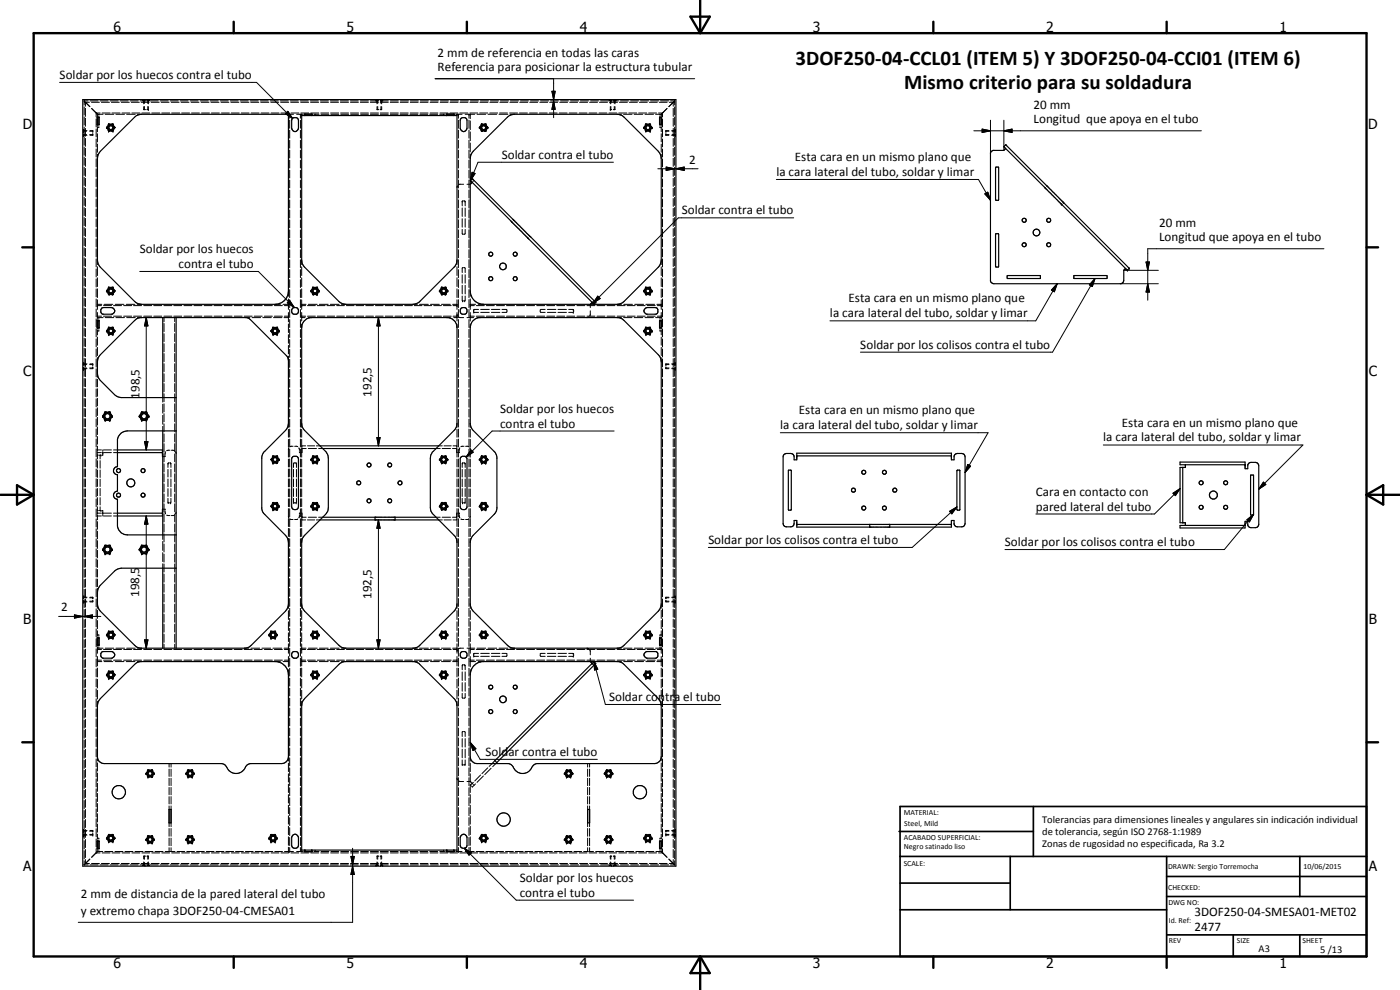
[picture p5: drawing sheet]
<svg xmlns="http://www.w3.org/2000/svg" width="420mm" height="297mm" viewBox="0 0 420 297" stroke-linecap="round" stroke-linejoin="round" font-family="sans-serif">
<defs><g id="words">
<g font-size="6.3">
<text x="238.7" y="19.5">3DOF250-04-CCL01 (ITEM 5) Y 3DOF250-04-CCI01 (ITEM 6)</text>
<text x="271.3" y="26.7">Mismo criterio para su soldadura</text>
</g>
<g font-size="4.2">
<text x="34" y="9.6">6</text>
<text x="104" y="9.6">5</text>
<text x="174" y="9.6">4</text>
<text x="244" y="9.6">3</text>
<text x="314" y="9.6">2</text>
<text x="384" y="9.6">1</text>
<text x="6.8" y="38.7">D</text>
<text x="410.6" y="38.7">D</text>
<text x="7" y="112.9">C</text>
<text x="410.8" y="112.9">C</text>
<text x="7" y="187.1">B</text>
<text x="410.8" y="187.1">B</text>
<text x="7" y="261.4">A</text>
<text x="410.8" y="261.4">A</text>
<text x="34" y="290.4">6</text>
<text x="104" y="290.4">5</text>
<text x="174" y="290.4">4</text>
<text x="244" y="290.4">3</text>
<text x="314" y="290.4">2</text>
<text x="384" y="290.4">1</text>
</g>
<g font-size="3.9">
<text x="131.3" y="17">2 mm de referencia en todas las caras</text>
<text x="17.9" y="23.7">Soldar por los huecos contra el tubo</text>
<text x="131.3" y="21.4">Referencia para posicionar la estructura tubular</text>
<text x="310.2" y="32.6">20 mm</text>
<text x="310.2" y="37">Longitud que apoya en el tubo</text>
<text x="150.6" y="47.7">Soldar contra el tubo</text>
<text x="206.8" y="49.1">2</text>
<text x="233" y="52.8">la cara lateral del tubo, soldar y limar</text>
<text x="238.6" y="48.3">Esta cara en un mismo plano que</text>
<text x="204.6" y="64.3">Soldar contra el tubo</text>
<text x="347.8" y="68">20 mm</text>
<text x="41.9" y="75.9">Soldar por los huecos</text>
<text x="347.8" y="72.4">Longitud que apoya en el tubo</text>
<text x="53.6" y="80.4">contra el tubo</text>
<text x="249.1" y="95.2">la cara lateral del tubo, soldar y limar</text>
<text x="254.6" y="90.7">Esta cara en un mismo plano que</text>
<text x="258.2" y="104.6">Soldar por los colisos contra el tubo</text>
<text x="41.9" y="119.7" transform="rotate(-90 41.9 119.7)">198,5</text>
<text x="111.5" y="119" transform="rotate(-90 111.5 119)">192,5</text>
<text x="150.1" y="123.8">Soldar por los huecos</text>
<text x="239.7" y="124.3">Esta cara en un mismo plano que</text>
<text x="150.1" y="128.3">contra el tubo</text>
<text x="234.2" y="128.8">la cara lateral del tubo, soldar y limar</text>
<text x="336.7" y="128">Esta cara en un mismo plano que</text>
<text x="331.1" y="132.5">la cara lateral del tubo, soldar y limar</text>
<text x="310.9" y="148.7">Cara en contacto con</text>
<text x="310.9" y="153.2">pared lateral del tubo</text>
<text x="212.6" y="163.2">Soldar por los colisos contra el tubo</text>
<text x="301.6" y="163.8">Soldar por los colisos contra el tubo</text>
<text x="41.8" y="179.1" transform="rotate(-90 41.8 179.1)">198,5</text>
<text x="111.5" y="179.7" transform="rotate(-90 111.5 179.7)">192,5</text>
<text x="18.4" y="183.5">2</text>
<text x="182.8" y="210.4">Soldar contra el tubo</text>
<text x="145.7" y="226.8">Soldar contra el tubo</text>
<text x="24.2" y="269.5">2 mm de distancia de la pared lateral del tubo</text>
<text x="156" y="264.5">Soldar por los huecos</text>
<text x="156" y="269">contra el tubo</text>
<text x="24.2" y="274.5">y extremo chapa 3DOF250-04-CMESA01</text>
<text x="358.5" y="275">3DOF250-04-SMESA01-MET02</text>
<text x="358.5" y="279.4">2477</text>
</g>
<g font-size="3.1">
<text x="312.7" y="246.8">Tolerancias para dimensiones lineales y angulares sin indicación individual</text>
<text x="312.7" y="250.4">de tolerancia, según ISO 2768-1:1989</text>
<text x="312.7" y="254">Zonas de rugosidad no especificada, Ra 3.2</text>
<text x="377.7" y="285.6">A3</text>
<text x="396.2" y="285.9">5 /13</text>
</g>
<g font-size="2.4">
<text x="271.2" y="244.4">MATERIAL:</text>
<text x="271.3" y="252">ACABADO SUPERFICIAL:</text>
<text x="271.4" y="247.9">Steel, Mild</text>
<text x="271.3" y="254.6">Negro satinado liso</text>
<text x="271.2" y="259.7">SCALE:</text>
<text x="350.6" y="260.8">DRAWN: Sergio Torremocha</text>
<text x="391.2" y="260.6">10/06/2015</text>
<text x="350.6" y="267">CHECKED:</text>
<text x="350.6" y="271.4">DWG NO:</text>
<text x="350.8" y="276.9">Id. Ref:</text>
<text x="350.8" y="282.8">REV</text>
<text x="371.2" y="282.9">SIZE</text>
<text x="390.9" y="282.9">SHEET</text>
</g>
</g></defs>
<g fill="none" stroke="#000" stroke-width=".3">
<path d="M17.9 24.7h59.1l10.8 10.8M25 39.5h.1M25 38.9h.1M25 39.4h1M25 38.9v.6M25.2 38.9h.1M25.3 32.1v2.4M25.3 35.1v2.4M25.3 38.1v2.5h.8M25.3 30.3l.1 .2M25.3 39.2h.8M25.4 30.5h.1"/>
<path d="M25.6 30.7h1.2M25.6 30.7l1.4 1.3M25.6 30.7v1.2M25.6 32.5v2.4M25.6 35.5v2.4M25.6 38.5v2.4M26.4 30.3h-1.1v1.2M26.9 39.4h.9M27 39.2h.8v.5M27 30.3h2.5M27.5 30.7h2.3M27.5 32.6l1.4 1.3"/>
<path d="M28.9 33.9h1.1M28.9 33.9v1.2M28.9 35.7v2.4M28.9 38.7v2.4M29 34.1l.2 .2M29.2 34.3h.1M29.2 34.3h.2M29.2 34.3v.3M29.2 34.9v.3M29.2 37.4v.3M29.2 38v1.5M29.2 38.3h.2"/>
<path d="M29.5 34.3h1.4M29.7 38l-.2 .3M29.7 34.3v.3M29.7 34.9v.3M29.7 37.4v.3M30 30.3h2.5M30.4 30.7h2.4M30.6 33.9h2.5M31.6 34.3h2.6M32 38.3h.1M32 38.3l.2 .4M32.2 38.4h.1"/>
<path d="M32.2 38.2h.1M32.2 37.9l-.2 .4M32.2 38.2v.2M32.2 38.4l.2 .2M32.4 38l-.2 .3 .2 .3M32.4 38.4l.3 .6M32.4 39l.2 .4M32.4 38l-.2 .2M32.5 38.9l.2 .3M32.5 38.9l.2 .2M32.6 39.4h.1M32.6 37.2h.1"/>
<path d="M32.6 37.2l.1 .1M32.6 39.4h.5M32.6 37.2h.5M32.6 37.2l-.2 .3M32.6 37.4h.5M32.7 39.3l-.1 .1M32.7 37.6l-.3 .5M32.7 37.4v.1M32.7 39.2h1.1M32.7 37.4l-.2 .3M32.7 39.1v.1M32.7 39.1l-.1 .1"/>
<path d="M32.7 37.5l-.2 .2M32.8 37.3h.1M32.8 39.2v.1M32.8 37.4h.1M33 39.1v.1M33 37.5h.6M33.1 30.3h2.4M33.4 37.4h.4M33.4 30.7h2.4M33.5 39.4h.4M33.5 37.2h.4M33.6 39.1l-.1 .1"/>
<path d="M33.6 33.9h2.4M33.7 39.2h.1M33.7 37.4l.1 .1M33.7 37.3h.1M33.7 39.2v.1M33.8 37.4l.1 .3M33.8 37.4v.1M33.8 39.1l.1 .1M33.8 37.6l.3 .5M33.8 39.1v.1M33.8 37.5l.1 .2M33.9 37.4h.1"/>
<path d="M33.9 39.3v.1M33.9 39.4h.1M33.9 37.2h.1M33.9 37.2v.1M33.9 37.2l.2 .3M33.9 38.9l-.1 .2M33.9 38.9l-.1 .3M34.1 38.4l-.3 .6M34.1 39l-.2 .4M34.2 38.2l-.1-.2 .2 .3-.2 .3M34.2 38.2l.1 .2M34.2 38.2h.1"/>
<path d="M34.3 38.4h.1M34.3 38.2h.1M34.3 37.9l.3 .4M34.4 38.3h.2M34.6 38.3l-.3 .4M34.8 34.3h2.6M36.1 30.3h2.4M36.4 30.7h2.4M36.6 33.9h2.4M38 34.3h2.6M39.1 30.3h2.4M39.4 30.7h2.4"/>
<path d="M39.6 33.9h2.4M41.2 34.3h1.3M42.1 30.3h2.4v.9M42.4 30.7h2.4M42.6 33.9h2.3M42.8 30.2v.1M43.1 30.3v.9M43.1 32v.9h.5M43.3 30.1v.9M43.3 32v.9M43.5 30.1h.1M43.5 30.1h-.7"/>
<path d="M44.1 32.9h.4M44.2 30.1h.7M44.4 30.1v.9M44.4 32v.9M44.5 32.9h.1M44.5 32v.9M44.9 30.2v.1M45.1 30.3h2.4M45.4 30.7h2.4M45.5 33.9h2.5M48.1 30.3h2.4M48.4 30.7h2.3"/>
<path d="M48.5 33.9h2.4M51.1 30.3h2.4M51.4 30.7h2.4M51.5 33.9h2.4M54.1 30.3h2.4M54.3 30.7h2.4M54.5 33.9h2.4M57.1 30.3h2.4M57.4 30.7h2.3M57.5 33.9h2.3M60.1 30.3h2.4M60.4 30.7h2.3"/>
<path d="M60.5 33.9h2.4M63.1 30.3h2.4M63.3 30.7h2.4M63.4 33.9h2.4M66.1 30.3h2.4M66.3 30.7h2.4M66.5 33.9h2.3M69.1 30.3h2.4M69.3 30.7h2.4M69.4 33.9h2.4M72.1 30.3h2.4M72.3 30.7h2.4"/>
<path d="M72.4 33.9h2.3M75.1 30.3h2.4M75.3 30.7h2.4M75.4 33.9h2.4M78.1 30.3h2.4M78.3 30.7h2.4M78.3 33.9h2.4M81.1 30.3h2.4M81.3 30.7h2.3M81.4 33.9h2.3M84.1 30.3h2.4M84.2 30.7h2.4"/>
<path d="M84.3 33.9h2.4M85.7 34.1l.7-.7 1.4 2.1zM86.4 33.4l1.4 2.1-2.1-1.4zM86.6 34.3h.1M86.6 34.3h.2M86.9 34.3h.1M86.9 34.3h1.2M86.9 34.3v1.2M86.9 36.1v2.4M86.9 39.1v2.3M87.1 30.3h2.4M87.2 30.7h2.4"/>
<path d="M87.3 33.9h2.4M89 34.3h1.2v1.2M90.1 30.3h2.4M90.2 36.1v2.4M90.2 39.1v2.3M90.2 30.7h2.4M90.3 33.9h2.4M90.3 34.3h.5M90.5 34.3v.1M90.5 34.5v.2M91.1 34.3h.4M93.1 30.3h2.4"/>
<path d="M93.2 30.7h2.4M93.2 33.9h2.5M93.6 34.3h.3M94.3 34.3h1.4M94.6 34.3v.1M94.6 34.5v.2M96.1 30.3h2.4M96.2 30.7h2.4M96.3 33.9h2.3M96.3 34.3h2.4M99.1 30.3h2.4M99.2 33.9h2.4"/>
<path d="M99.2 30.7h2.4M99.3 34.3h2.4M102.1 30.3h2.5M102.2 30.7h2.4M102.2 33.9h2.4M102.3 34.3h2.3M105.1 30.3h2.4M105.2 33.9h2.4M105.2 30.7h2.4M105.2 34.3h2.4M108.2 30.3h2.4M108.2 30.7h2.4"/>
<path d="M108.2 33.9h2.4M108.2 34.3h2.4M111.2 33.9h2.4M111.2 30.3h2.4M111.2 30.7h2.4M111.2 34.3h2.4M112.8 30.1h.1M112.8 30.1h.7M112.8 30.2v.1M113.1 30.3v.9M113.1 32v.9h.5M113.4 30.1v.9"/>
<path d="M113.4 32v.9M114.1 33.9h2.4M114.1 30.3h2.4M114.1 30.7h2.4M114.1 34.3h2.4M114.2 30.1h.1M114.2 30.1h.6M114.3 30.1v.9M114.3 32v.9M114.5 30.3v.9M114.5 32v.9h-.4M114.8 30.1h.1"/>
<path d="M114.8 30.2v.1M117.1 33.9h2.4M117.1 30.7h2.4M117.1 34.3h2.4M117.2 30.3h2.3M120.1 33.9h2.4M120.1 34.3h2.4M120.1 30.7h2.4M120.2 30.3h2.4M123.1 34.3h2.3M123.1 33.9h2.4M123.1 30.3h2.4"/>
<path d="M123.1 30.7h2.4M126 34.3h2.4M126.1 33.9h2.4M126.1 30.7h2.4M126.1 30.3h2.5M129 34.3h2.3M129.1 33.9h2.3M129.1 30.7h2.4M129.2 30.3h2.4M130.6 23.6h77.9M132 34.3h1.4M132 33.9h2.4"/>
<path d="M132.1 30.7h2.4M132.2 30.3h2.4M133.1 34.3v.1M133.1 34.5v.2M133.8 34.3h.3M135 33.9h2.4M135.1 30.7h2.4M135.2 30.3h2.4M136.3 34.3h.3M136.9 34.3h.5M137.1 34.3v.1M137.1 34.5v.2"/>
<path d="M137.6 34.3h.1M137.6 34.3h1.1M137.6 34.3v1.2M137.6 36.1v2.4M137.6 39.1v2.3M138 33.9h2.4M138.1 30.7h2.4M138.2 30.3h2.4M139.6 34.3h1.1M140.7 34.3h.1M140.7 34.3v1.2M140.7 36.1v2.4"/>
<path d="M140.7 39.1v2.3M141 34.3h1.5M141 33.9h2.4M141 30.7h2.5M141.1 34.3h.1M141.1 34.3v1.3M141.1 36.3v2.6M141.1 39.6v2.6M141.2 30.3h2.4M143.2 34.3h2.6M143.8 38.3h.1M143.8 38.3h.2"/>
<path d="M143.8 38.3l.2 .4M144 33.9h2.4M144 30.7h2.5M144 38.4h.2M144 38.2h.2M144 37.9l-.2 .4M144.2 30.3h2.4M144.2 38.2l.1-.2-.2 .3 .2 .3-.1-.2M144.2 38.2v.2M144.3 38.4l.2 .5M144.3 39l.2 .4M144.5 38.9l.1 .3"/>
<path d="M144.5 39.4h.4M144.5 37.2h.4M144.5 38.9l.1 .2M144.5 37.2l-.2 .3M144.5 37.2h.1M144.5 39.4h.1M144.5 37.6l-.2 .5M144.5 38.9l.1 .1M144.6 37.4h.1M144.6 37.2v.1M144.6 39.3v.1M144.6 39.2h1.1"/>
<path d="M144.6 37.4h.4M144.6 37.4l-.1 .3M144.6 37.4v.1M144.6 39.1v.1M144.6 37.5l-.1 .2M144.6 37.6h-.1M144.7 39.2h.1M144.7 37.3h.1M144.7 37.4l-.1 .1M144.7 39.2v.1M144.9 39.1v.1M144.9 37.5h.5"/>
<path d="M145.3 37.4h.4M145.4 37.2h.4l.2 .3M145.4 39.1v.1M145.6 39.2h.1M145.6 37.3h.1M145.6 37.4l.1 .1M145.6 39.2v.1M145.7 37.4l.1 .3M145.7 37.4v.1M145.7 39.1v.1M145.7 37.6l.3 .5M145.7 37.5l.1 .2"/>
<path d="M145.7 37.4h.1M145.7 37.2v.1M145.7 39.3v.1M145.8 37.2h.1M145.8 39.4h.1M145.8 38.9l-.1 .2M145.8 38.9l-.1 .3M146 38.4l-.3 .6M146 39l-.2 .4h-.4M146.1 38.2l-.1-.2 .2 .3-.2 .3 .1-.2M146.1 38.2v.2M146.1 38.4h.2"/>
<path d="M146.1 38.2h.2M146.3 37.9l.2 .4M146.3 38.3h.2M146.5 38.3h.1M146.5 34.3h2.6M146.5 38.3l-.2 .4M147 33.9h2.3M147 30.7h2.4M147.2 30.3h2.4M149.8 34.3h2.6M149.9 33.9h2.4M150 30.7h2.4"/>
<path d="M150.2 30.3h2.4M152.9 33.9h2.4M153 30.7h2.4M153.1 34.3h1.3M153.2 30.3h2.4M155.9 33.9h2.4M156 30.7h2.4M156.2 30.3h2.4M158.9 33.9h2.4M159 30.7h2.4M159.2 30.3h2.4M161.9 33.9h2.3"/>
<path d="M162 30.7h2.4M162.2 30.3h2.4M164.8 33.9h2.4M165 30.7h2.4M165.2 30.3h2.4M165.6 27.4h1l-.5 2.5zM166.1 30.3l.5 2.5h-1zM166.1 23.6v11.7M167.8 33.9h2.4M168 30.7h2.3M168.2 30.3h2.4M170.8 33.9h2.4"/>
<path d="M171 30.7h2.3M171.2 30.3h2.4M173.8 33.9h2.4M173.9 30.7h2.4M174.2 30.3h2.4M176.8 33.9h2.3M176.9 30.7h2.4M177.2 30.3h2.4M179.8 33.9h2.3M179.9 30.7h2.4M180.2 30.3h2.4M182.7 33.9h2.4"/>
<path d="M182.8 30.2v.1M182.9 30.7h2.4M183.2 32.9h.1M183.2 30.3v.9M183.2 32v.9M183.2 32.9h.4M183.2 30.3h2.4M183.3 30.1v.9M183.3 32v.9M183.5 30.1h.1M183.5 30.1h-.7M184.2 30.1h.1"/>
<path d="M184.2 30.1h.7M184.4 30.1v.9M184.4 32v.9M184.6 30.3v.9M184.6 32v.9h-.5M184.9 30.2v.1M185.2 34.3h1.3M185.7 33.9h2.4M185.9 30.7h2.4M186.2 30.3h2.4M187.1 34.3h2.6M188.7 33.9h2.4"/>
<path d="M188.9 30.7h2.4M189.3 30.3h2.3M190.3 34.3h2.6M191.7 33.9h2.4M191.9 30.7h2.4M192.2 30.3h2.4M193.2 38.3h.1M193.2 38.3l.2 .4M193.4 38.2h.1M193.4 38.4h.1M193.4 37.9l-.2 .4M193.4 38.3l.2 .3"/>
<path d="M193.5 38.3h.1M193.5 38.4h.1M193.5 38.2v.2M193.5 38.4l.1 .2M193.6 34.3h2.5M193.6 38.5h.1M193.6 38.5l.3 .5M193.6 39l.2 .4M193.6 38l-.2 .3M193.7 38.9l.2 .3M193.8 39.4h.5M193.8 37.2h.5"/>
<path d="M193.8 37.2h.1M193.8 37.2l-.2 .3M193.8 39.4h.1M193.8 39.2h.5M193.8 37.2v.1M193.8 39.3v.1M193.8 37.4l.2 .1M193.9 37.6l-.3 .5M193.9 37.5l-.2 .2M194 39.2v.1M194 37.4h.1M194.1 37.5h.7"/>
<path d="M194.1 39.1h.7M194.3 37.4h-.4l-.2 .3M194.6 37.4h.4l.1 .3M194.7 33.9h2.4M194.7 39.4h.4M194.7 37.2h.4M194.9 30.7h2.4M194.9 39.2v.1M194.9 37.4h.1M194.9 37.3h.1M194.9 39.2h.1M195 39.2h.1"/>
<path d="M195 37.5h.1M195 37.5l.1 .2M195 39.2h-.4M195 37.6l.3 .5M195.1 39.3v.1M195.1 37.4h-.1M195.1 39.4h.1M195.1 37.2h.1M195.1 37.2v.1M195.1 37.2l.2 .3M195.1 38.9l-.1 .3M195.2 30.3h2.4"/>
<path d="M195.3 38l.2 .3M195.3 38.5h.1M195.3 38.5l-.3 .5M195.3 39l-.2 .4M195.4 38.3h.1M195.4 38.3v.1M195.5 38.3l-.2 .3 .1-.2M195.5 38.2l-.1 .1M195.5 38.2h.1M195.5 38.4h.1M195.5 37.9l.2 .4M195.7 38.3h.1"/>
<path d="M195.7 38.3l-.2 .4M196.8 34.3h1.4M197.6 33.9h1.2M197.9 30.7h2.3M198.1 38l.1 .3M198.1 34.3v.3M198.1 34.9v.3M198.1 37.4v.3M198.2 30.3h2.4M198.3 34.3h.1M198.3 38.3h.1M198.4 34.3h.1"/>
<path d="M198.4 34.3v.3M198.4 34.9v.3M198.4 37.4v.3M198.4 38v1.5M198.7 34.1l-.3 .2M198.8 33.9v1.2M198.8 35.7v2.4M198.8 38.7v2.4M199.8 39.4h1M200.2 32.6l-1.4 1.3M200.7 39.2h-.9v.5M200.9 30.7h1.1"/>
<path d="M201.2 30.3h1.3M201.6 39.2h.9M201.7 39.4h.9M202 30.7l-1.3 1.3M202 30.7v1.2M202 32.5v2.4M202 35.5v2.4M202 38.5v2.4M202.3 30.5h.1M202.5 30.3l-.2 .2M202.5 38.1v2.5h-.9M202.5 30.3v1.2"/>
<path d="M202.5 32.1v2.4M202.5 35.1v2.4M202.5 38.9h.1M202.6 38.9h.1M202.6 39.5h.1M202.6 38.9v.6M292.3 39.2h68.2M294.8 38.7l2.5 .5-2.5 .6zM297.3 36.1v10M301.3 39.2l2.4-.5v1.1zM301.3 36.1v9M25 40.2v.7"/>
<path d="M25 40.9h.1M25 40.4h1M25.2 40.9h.1M25.3 41.1v2.5M25.3 44.2v2.4M25.3 47.2v2.4M25.3 50.2v2.4M25.3 53.2v2.4M25.3 56.2v2.4M25.3 59.2v2.4M25.6 41.5v2.4M25.6 44.5v2.4"/>
<path d="M25.6 47.5v2.4M25.6 50.5v2.4M25.6 53.5v2.4M25.6 56.5v2.4M25.6 59.6v2.3M26.9 40.4h.9M27.8 40.1v.5h-.8M28.9 41.7v2.4M28.9 44.7v2.4M28.9 47.7v2.4M28.9 50.7v2.4M28.9 53.7v2.4"/>
<path d="M28.9 56.7v2.4M28.9 59.7v2.4M29.2 40.1v2.5M29.2 43.2v2.5M29.2 46.3v1.2M86.9 42.1v2.3M86.9 45v2.4M86.9 48v2.4M86.9 51.1v2.3M86.9 54v2.4M86.9 57v2.4M86.9 60v2.4"/>
<path d="M90.2 42.1v2.3M90.2 45v2.4M90.2 48v2.4M90.2 51.1v2.3M90.2 54v2.4M90.2 57v2.4M90.2 60v2.4M137.3 55.8l-.2 .5M137.6 42.1v2.3M137.6 45v2.4M137.6 48v2.4M137.6 51.1v2.3"/>
<path d="M137.6 54v2.4M137.6 57v2.4M137.6 60v2.4M139.1 55.3l-1.4 .1M140.2 55.3h.9M140.7 42.1v2.3M140.7 45v2.4M140.7 48v2.4M140.7 51.1v2.3M140.7 54v2.4M140.7 57v2.4M140.7 60v2.4"/>
<path d="M141.1 42.9v2.7M141.1 46.2v1.3M141.7 51.7l.9 .4-1.4 2.1zM141.9 54.5l-.2 .2M142.3 54.1l-.2 .3M184.1 48.7h-40.6l-2.3 5.5M197.4 50.6h12.1M198.4 40.1v2.5M198.4 43.2v2.5M198.4 46.3v1.2M198.8 41.7v2.4M198.8 44.7v2.4"/>
<path d="M198.8 47.7v2.4M198.8 50.7v2.4M198.8 53.7v2.4M198.8 56.7v2.4M198.8 59.7v2.4M199.8 40.1v.5h.9M199.8 40.4h1M199.9 50.1l2.6 .5-2.6 .5zM201.7 40.4h.9M202 41.5v2.4M202 44.5v2.4M202 47.5v2.4"/>
<path d="M202 50.5v2.4M202 53.5v2.4M202 56.5v2.4M202 59.6v2.3M202.5 41.1v2.5M202.5 44.2v2.4M202.5 47.2v2.4M202.5 50.2v2.4M202.5 53.2v2.4M202.5 56.2v2.4M202.5 59.2v2.4M202.5 40.9h.1"/>
<path d="M202.6 40.2v.7M202.8 50.6l2.5-.5v1zM233 53.8h60.7l3.6 6.3M295.6 58.2l.8-.5 .9 2.4zM25.3 62.3v2.4M25.3 65.3v2.4M25.3 68.3v2.4M25.3 71.3v2.4M25.3 74.3v2.5M25.3 77.3v2.5M25.6 62.5v2.4M25.6 65.5v2.4"/>
<path d="M25.6 68.6v2.4M25.6 71.5v2.5M25.6 74.5v2.5M25.6 77.6v2.4M28.9 62.7v2.4M28.9 65.7v2.4M28.9 68.7v2.4M28.9 71.7v2.4M28.9 74.7v2.4M28.9 77.7v2.4M29.2 78v1.4M86.9 63v2.4"/>
<path d="M86.9 66v2.4M86.9 69v2.4M86.9 71.9v2.4M86.9 74.9v2.4M86.9 77.9v2.4M90.2 63v2.4M90.2 66v2.4M90.2 69v2.4M90.2 71.9v2.4M90.2 74.9v2.4M90.2 77.9v2.4M90.5 78v1.4"/>
<path d="M137.1 78v1.4M137.6 63v2.4M137.6 66v2.4M137.6 69v2.4M137.6 71.9v2.4M137.6 74.9v2.4M137.6 77.9v2.4M138.7 60.4h.1M138.7 60.4v1.4M138.7 62.4v2.5M138.7 65.6v2.6M138.7 68.8v1.4"/>
<path d="M138.8 70.3h.3M139.1 60.3h-.3M139.2 70.3h.3M139.2 60.3h.3M139.6 60.4h.1M139.6 60.4v1.4M139.6 68.8v1.4M139.6 62.4v2.5M139.6 65.6v2.6M140.7 63v2.4M140.7 66v2.4M140.7 69v2.4"/>
<path d="M140.7 71.9v2.4M140.7 74.9v2.4M140.7 77.9v2.4M198.4 78v1.4M198.8 62.7v2.4M198.8 65.7v2.4M198.8 68.7v2.4M198.8 71.7v2.4M198.8 74.7v2.4M198.8 77.7v2.4M202 62.5v2.4M202 65.5v2.4"/>
<path d="M202 68.6v2.4M202 71.5v2.5M202 74.5v2.5M202 77.6v2.4M202.5 62.3v2.4M202.5 65.3v2.4M202.5 68.3v2.4M202.5 71.3v2.4M202.5 74.3v2.5M202.5 77.3v2.5M238.2 65.4h-34.6l-25.6 25.6M343.9 78.6h1.1l-.5 2.5z"/>
<path d="M397.3 74.6h-52.8v15.5M25.3 80.3v2.5M25.3 83.4v2.4M25.3 86.4v2.4M25.3 89.4v2.4M25.3 92.4v2.4M25.3 95.4v2.4M25.3 98.4v2.4M25.6 80.6v2.4M25.6 83.6v2.4M25.6 86.6v2.4M25.6 89.6v2.4"/>
<path d="M25.6 92.6v2.4M25.6 95.6v2.4M25.6 98.6v2.4M28.9 80.7v2.4M28.9 83.7v2.4M28.9 86.7v2.4M28.9 89.7v2.4M28.9 92.7v2.4M28.9 95.7v2.4M28.9 98.7v2.4M29.2 94.9h.1M29.2 91.7h.1"/>
<path d="M29.2 91.3h.1M29.2 80.1v2.6M29.2 83.4v2.6M29.2 86.7v2.6M29.2 90v1.5M29.2 91.7v1.1M29.2 93.8v1.1M29.2 95.1v.5M29.2 95.9v.3M29.2 98.4v.3M29.2 99v1.5M29.2 91.7h1.3"/>
<path d="M29.2 91.3h1.4M29.2 94.9h1.3M29.2 95.3h.2M29.2 99.3h.2M29.5 95.3h1.4M29.7 99l-.2 .3M29.7 95.3v.3M29.7 95.9v.3M29.7 98.4v.3M31.1 91.7h2.4M31.1 94.9h2.4M31.2 91.3h2.7"/>
<path d="M31.6 95.3h2.6M32 99.3h.1M32 87.3h.1M32 99.3l.2 .4M32 87.3l.2 .4M32.2 87.4h.1M32.2 99.2h.1M32.2 98.9l-.2 .4M32.2 87.2h.1M32.2 86.9l-.2 .4M32.2 99.3l.2 .3M32.2 87.3l.2 .3"/>
<path d="M32.2 87.2v.2M32.2 99.2v.2M32.4 99.4l.3 .5M32.4 99l-.2 .3M32.4 87l-.2 .3M32.4 87.4l.3 .6M32.4 88.1l.2 .3M32.4 99l-.2 .2M32.4 87l-.2 .2M32.5 87.9l.2 .3M32.6 98.2h.1M32.6 86.1h.1"/>
<path d="M32.6 88.4h.5M32.6 86.1h.5M32.6 98.2h.5M32.6 98.2l-.2 .4M32.6 86.1v.1M32.6 86.1l-.2 .4M32.6 88.2h.5M32.6 86.2h.1M32.6 98.2l.1 .1M32.6 98.4l.1 .1M32.7 88.3l-.1 .1M32.7 98.6l-.3 .5"/>
<path d="M32.7 86.6l-.3 .5M32.7 88.1h.1M32.7 86.4l-.2 .3M32.7 86.4h.1M32.7 98.4v.1M32.7 98.5l-.2 .2M32.8 88.3h.1M32.8 88.2h.1M32.8 86.3v.1M32.8 98.3l1 .2M33 98.4v.1M33 88.1h.5"/>
<path d="M33 86.4v.1M33.1 98.4h-.4l-.2 .3M33.4 98.4h.4M33.5 88.4h.4M33.5 86.1h.4M33.5 98.2h.4M33.5 98.4l.1 .1M33.5 86.4l.1 .1M33.7 88.3h.1M33.7 86.3v.1M33.7 98.3h.1M33.7 98.3v.1"/>
<path d="M33.8 98.4l.1 .3M33.8 86.4h-1.1M33.8 86.4l.1 .3-.1-.3M33.8 86.4h.1M33.8 88.1l-.4 .1M33.8 88.1l.1-.2-.1 .3M33.8 98.5l.1 .2M33.8 86.6l.4 .6M33.9 88.2h.1M33.9 86.2h.1M33.9 86.4h.1M33.9 88.3v.1"/>
<path d="M33.9 98.2v.1M33.9 98.4l-.1 .1M33.9 98.7l.2 .4M33.9 98.2h.1M33.9 86.1h.1M33.9 98.2l.2 .4M33.9 86.1v.1M33.9 86.1l.2 .4M33.9 99.9l-.1 .3M34.1 91.7h2.4M34.1 94.9h2.4M34.1 99l.2 .3"/>
<path d="M34.1 87l.2 .3M34.1 87v.1M34.1 87.4l-.3 .6M34.1 99.4v.1M34.1 99.5l-.3 .4M34.1 88.1l-.2 .3M34.2 87.2v.1M34.2 87.2h.1M34.2 99.4h.1M34.2 99.4l-.1 .2M34.2 87.3l-.1 .3M34.2 87.3l.1 .1"/>
<path d="M34.3 99.3l-.2 .3M34.3 87.3l-.2 .3M34.3 99.2l-.1 .2M34.3 99.4h.1M34.3 99.2h.1M34.3 87.4h.1M34.3 87.2h.1M34.3 98.9l.3 .4M34.3 86.9l.3 .4M34.4 87.3h.2M34.4 99.3h.2M34.6 91.3h2.6"/>
<path d="M34.6 99.3l-.3 .4M34.6 87.3l-.3 .4M34.8 95.3h2.6M37.1 91.7h2.4M37.1 94.9h2.4M37.9 91.3h2.6M38 95.3h2.6M40.1 91.7h2.4M40.1 94.9h2.4M41.2 91.3h1.3M41.2 95.3h1.3M41.9 81.4h35.6l10.8 10.9"/>
<path d="M43.1 91.7h2.4M43.1 94.9h2.4M43.9 95.3l.5 2.5h-1zM43.9 95.3v39.7M46.1 91.7h2.4M46.1 94.9h2.4M49.2 91.7h2.4M49.2 94.9h2.4M49.2 95.3v1.2M49.2 97.1v2.4M52.1 91.7h2.5M52.1 94.9h2.5"/>
<path d="M52.4 95.3v1.2M52.4 97.1v2.4M55.2 91.7h2.4M55.2 94.9h2.4M58.2 91.7h2.4M58.2 94.9h2.4M61.2 91.7h2.5M61.2 94.9h2.5M64.2 91.7h2.4M64.2 94.9h2.4M67.3 91.7h2.4M67.3 94.9h2.4"/>
<path d="M70.3 91.7h2.4M70.3 94.9h2.4M73.3 91.7h2.4M73.3 94.9h2.4M73.7 95.3h1.3M75.6 95.3h2.6M76.3 91.7h2.4M76.3 94.9h2.4M78.9 95.3h2.5M79.3 91.7h2.4M79.3 94.9h2.4M81.2 99.3h.2"/>
<path d="M81.2 99.3l.3 .4M81.5 99.4h.1M81.5 99.2h.1M81.5 99.3l.2 .3M81.5 98.9l-.3 .4M81.6 99.4l.1 .2M81.6 99.2l.1-.2-.2 .3M81.6 99.2v.2M81.7 99.4v.1M81.7 99.5l.3 .4M81.9 99.9l.1 .3h.4M81.9 98.2h.1"/>
<path d="M81.9 98.2h.4M81.9 98.2l-.2 .4M81.9 98.2v.1M81.9 98.4h.1M82 98.6l-.3 .5M82 98.5l-.1 .2M82 98.4v.1M82.1 98.4h.1M82.1 95.3h2.5M82.1 98.4h.9M82.1 98.3v.1M82.3 91.7h2.4"/>
<path d="M82.3 94.9h2.4M82.3 98.4l-.1 .1M82.4 98.4h-.4l-.1 .3M82.5 91.3h1.6M82.7 98.4h.4l.2 .3M82.8 98.2h.4M82.8 98.4v.1M83 98.4h.1M83 98.3v.1M83.1 98.4v.1M83.1 98.5l.2 .2M83.1 98.6l.3 .5"/>
<path d="M83.2 98.2l-.1 .1M83.2 98.2h.1M83.2 98.2l.2 .4M83.4 99.5l-.3 .4M83.4 99.4v.1M83.6 99.2l-.2-.2 .2 .3M83.6 99.4h.1M83.6 99.2h.1M83.6 99.2v.2M83.6 99.4l-.2 .2M83.6 99.3l-.2 .3M83.6 98.9l.3 .4"/>
<path d="M83.8 99.3h.1M83.9 99.3h.1M83.9 99.3l-.3 .4M85 91.3h1.6M85.2 95.3h1.4M85.3 91.7h1.3M85.3 94.9h1.3M86.2 90.8l.7-.6 1.4 2.1zM86.6 94.9h.1M86.6 91.7h.1M86.6 91.3h.1M86.6 87.3v1.6"/>
<path d="M86.6 89.7v1.8M86.6 91.7v1.1M86.6 93.8v1.1M86.6 95.1v1.5M86.6 97.2v2.6M86.9 80.9v2.4M86.9 83.9v2.4M86.9 86.9v2.4M86.9 89.9v2.4M86.9 92.9v2.3M86.9 95.9v2.4M86.9 98.8v2.5"/>
<path d="M90.2 80.9v2.4M90.2 83.9v2.4M90.2 86.9v2.4M90.2 89.9v2.4M90.2 92.9v2.3M90.2 95.9v2.4M90.2 98.8v2.5M90.5 94.9h.1M90.5 91.7h.1M90.5 91.3h.1M90.5 80.1v2.6M90.5 83.4v2.6"/>
<path d="M90.5 86.7v2.6M90.5 90v1.5M90.5 91.7v1.1M90.5 93.8v1.1M90.5 95.1v1.2M90.5 97.3v1M90.5 91.7h1.2M90.5 91.3h1.4M90.5 94.9h1.2M90.5 95.3h1.1M92.3 91.7h2.3M92.3 94.9h2.3"/>
<path d="M92.5 91.3h2.7M92.5 95.3h1M93.2 87.3h.1M93.2 87.3h.2M93.2 87.3l.3 .4M93.5 87.4h.1M93.5 87.2h.1M93.5 86.9l-.3 .4M93.5 87.3l.2 .3M93.5 87.2v.1M93.5 87.3v.1M93.7 87l-.2 .3"/>
<path d="M93.7 87v.1M93.7 87.4l.3 .6M93.7 88.1l.2 .3M93.9 86.1h.1M93.9 87.9l.1 .3M93.9 88.4h.4M93.9 86.1h.4M93.9 86.1v.1M93.9 86.1l-.2 .4M93.9 86.2h.1M93.9 88.2h.5M93.9 86.4h1.2"/>
<path d="M93.9 88.3v.1M94 86.6l-.5 .6M94 88.1h.1M94 86.4l-.2 .3M94 86.4h.1M94.1 88.3h.1M94.1 86.3l-.1 .1M94.1 88.2h.1M94.3 88.1h.5M94.3 86.4v.1M94.8 88.4h.4M94.8 86.1h.4"/>
<path d="M94.8 86.4l.1 .1M95 88.3h.1M95 88.2h.1M95 86.4h.1M95 86.3l.1 .1M95.1 86.4l.1 .3M95.1 88.1l-.4 .1M95.1 86.6l.4 .6M95.1 86.4h.1M95.2 88.2h.1M95.2 86.2h.1M95.2 86.4h.1"/>
<path d="M95.2 88.3h.1M95.2 88.4h.1M95.2 86.1h.1M95.2 91.7h2.4M95.2 94.9h2.4M95.2 86.1v.1M95.2 86.1l.2 .4M95.2 87.9l-.1 .3M95.4 87l.2 .3M95.4 87v.1M95.4 87.4l-.3 .6M95.4 88.1l-.2 .3"/>
<path d="M95.5 87.2v.1M95.5 87.3l.2 .1M95.5 87.2h.1M95.5 87.3l-.1 .3M95.6 87.3l-.2 .3M95.6 86.9l.2 .4M95.7 87.2h-.1M95.7 87.3h.1M95.8 87.3h.1M95.8 91.3h2.7M95.8 87.3l-.2 .4M98.1 91.7h2.3"/>
<path d="M98.1 94.9h2.3M99.1 91.3h2.7M101 91.7h2.4M101 94.9h2.4M102.5 91.3h1.3M104 91.7h2.3M104 94.9h2.3M106.8 91.7h2.4M106.8 94.9h2.4M109.8 91.7h2.3M109.8 94.9h2.3M112.7 91.7h2.3"/>
<path d="M112.7 94.9h2.3M113.6 95.3l.5 2.5h-1zM113.6 95.3v38.5M115.6 91.7h2.3M115.6 94.9h2.3M118.5 91.7h2.4M118.5 94.9h2.4M121.4 91.7h2.4M121.4 94.9h2.4M123.9 91.3h1.4M124.3 91.7h2.3M124.3 94.9h2.3"/>
<path d="M125.9 91.3h2.7M127.2 91.7h2.4M127.2 94.9h2.4M129.2 91.3h2.7M130.2 91.7h2.3M130.2 94.9h2.3M131.9 87.3h.1M131.9 87.3l.2 .4M132.1 87.2h.1M132.1 86.9l-.2 .4M132.1 87.3l.2 .3M132.2 87.2v.1"/>
<path d="M132.2 87.3l-.1 .1M132.2 87.3l.1 .3M132.3 87l-.2 .3M132.3 87v.1M132.3 87.4l.3 .6M132.3 88.1l.2 .3M132.4 87.9l.2 .3M132.5 86.1h.1M132.5 91.3h2.7M132.5 88.4h.1M132.5 86.1v.1M132.5 88.4h.4"/>
<path d="M132.5 86.1h.4M132.5 86.1l-.2 .4M132.5 88.2h.1M132.5 86.2h.1M132.5 86.4h.1M132.5 88.3v.1M132.6 88.1l.4 .1M132.6 86.6l-.4 .6M132.6 86.4h.1M132.6 88.1h.1M132.6 86.4l-.2 .3M132.6 86.4h1.1"/>
<path d="M132.7 88.3h.1M132.7 86.3l-.1 .1M132.7 86.4h.1M132.9 88.1h.5M132.9 86.4v.1M133 91.7h2.4M133 94.9h2.4M133.4 86.4v.1M133.4 88.4h.4M133.4 86.1h.4M133.6 88.3h.1M133.6 86.3v.1"/>
<path d="M133.7 88.1h.1M133.7 86.4l.1 .3M133.7 86.4h.1M133.7 88.1l-.4 .1M133.7 86.6l.3 .5M133.8 88.2h.1M133.8 86.2h.1M133.8 86.4h.1M133.8 88.3v.1M133.8 88.4h.1M133.8 86.1h.1M133.8 86.1v.1"/>
<path d="M133.8 86.1l.2 .4M133.8 87.9l-.1 .3M134 87l.2 .3M134 87.4l-.3 .6M134 88.1l-.2 .3M134.1 95.3h1.1M134.1 87.2v.1M134.1 87.3l.1 .1M134.1 87.2h.1M134.1 87.3l-.1 .3M134.2 87.3l-.2 .3M134.2 87.2h.1"/>
<path d="M134.2 86.9l.2 .4M134.4 87.3h.1M134.4 87.3l-.2 .4M135.8 91.3h1.3M136 91.7h1.1M136 94.9h1.1M136.2 95.3h.9M137.1 94.9h.1M137.1 91.7h.1M137.1 91.3h.1M137.1 80.1v2.6M137.1 83.4v2.6"/>
<path d="M137.1 86.7v2.6M137.1 90v1.5M137.1 91.7v1.1M137.1 93.8v1.1M137.1 95.1v1.2M137.1 97.3v1M137.1 94.3l.2 .5M137.6 80.9v2.4M137.6 83.9v2.4M137.6 86.9v2.4M137.6 89.9v2.4M137.6 92.9v2.3"/>
<path d="M137.6 95.9v2.4M137.6 98.8v2.5M137.7 95.2h.1M137.7 95.2l1.4 .1M138.7 80.4v1.4M138.7 82.4v2.6M138.7 85.6v2.6M138.7 88.8v1.4M138.8 90.3h.1M138.8 90.3h.3M138.8 80.3h.3M139.2 80.3h.3"/>
<path d="M139.5 90.3h.1M139.5 90.3h-.3M139.6 80.4v1.4M139.6 88.8v1.4M139.6 82.4v2.6M139.6 85.6v2.6M140.2 95.3h1.9M140.7 80.9v2.4M140.7 83.9v2.4M140.7 86.9v2.4M140.7 89.9v2.4M140.7 92.9v2.3"/>
<path d="M140.7 95.9v2.4M140.7 98.8v2.5M141.1 94.9h.1M141.1 91.7h.1M141.1 91.3h.1M141.1 87.3v1.6M141.1 89.7v1.8M141.1 91.7v1.1M141.1 93.8v1.1M141.1 95.1v1.2M141.1 97.3v1M141.1 91.7h1.3"/>
<path d="M141.1 91.3h1.6M141.1 94.9h1.3M142.1 93.4l.1 .2M142.2 93.6h.1M142.2 93h.1M142.2 93l-.1 .2M142.3 93.7h1.3M142.9 91.7h2.5M142.9 94.9h2.5M143.2 95.3h1M143.5 91.3h1.6M143.6 92.8l-1.3 .1"/>
<path d="M144.3 93.7h2.5M144.3 92.8h2.5M146 91.7h2.4M146 94.9h2.4M147.5 93.7h2.5M147.5 92.8h2.5M149 91.7h2.4M149 94.9h2.4M150.7 93.7h1.3M150.7 92.8l1.3 .1M152 91.7h2.4M152 94.9h2.4"/>
<path d="M152.1 93v.2M152.1 93.4v.2M155 91.7h2.4M155 94.9h2.4M158 91.7h2.4M158 94.9h2.4M161.1 91.7h2.4M161.1 94.9h2.4M162.1 93.4l.1 .2M162.2 93l-.1 .2M162.3 93.7h1.3M163.6 92.8l-1.3 .1"/>
<path d="M164.1 91.7h2.4M164.1 94.9h2.4M164.3 93.7h2.5M164.3 92.8h2.5M167.1 91.7h2.4M167.1 94.9h2.4M167.5 93.7h2.5M167.5 92.8h2.5M170.1 91.7h2.4M170.1 94.9h2.4M170.7 93.7h1.3M170.7 92.8l1.3 .1"/>
<path d="M172 93.7h.1M172 92.9h.1M172.1 93l.1 .2M172.2 93.4l-.1 .2M173.1 91.7h2.4M173.1 94.9h2.4M176.1 91.7h2.5M176.1 94.9h2.5M176.6 95.2l-.5 .1M177.2 93.3l-.2 1.5M177.2 91.3v1M177.9 90.6l-.2 .1"/>
<path d="M178.3 90.2l-.2 .1M179.1 91.7h2.5M179.1 94.9h2.5M179.4 88.9l.7 .7-2.1 1.4zM182.1 91.7h2.5M182.1 94.9h2.5M185.2 91.7h2.4M185.2 91.3h1.3M185.2 94.9h2.4M185.2 95.3h1.3M187.1 95.3h2.6M187.2 91.3h2.6"/>
<path d="M188.2 91.7h2.4M188.2 94.9h2.4M190.3 95.3h2.6M190.5 91.3h2.7M191.2 91.7h2.4M191.2 94.9h2.4M193.2 87.3h.1M193.2 99.3h.1M193.2 87.3l.2 .4M193.2 99.3l.2 .4M193.4 87.4h.1M193.4 99.2h.1"/>
<path d="M193.4 99.4h.1M193.4 87.2h.1M193.4 86.9l-.2 .4M193.4 98.9l-.2 .4M193.4 99.3l.2 .3M193.4 87.3l.2 .3M193.5 99.4l.1 .2M193.5 87.2v.1M193.5 99.2v.2M193.5 87.3l-.1 .1M193.5 87.3l.1 .3M193.6 95.3h2.5"/>
<path d="M193.6 99l-.2 .3M193.6 87l-.2 .3M193.6 87v.1M193.6 87.4l.3 .6M193.6 99.4v.1M193.6 88.1l.2 .3M193.6 99.5l.3 .4M193.7 99.9l.2 .3M193.8 86.1h.1M193.8 98.2h.1M193.8 88.4h.1M193.8 88.4h.4"/>
<path d="M193.8 86.1h.4M193.8 86.1v.1M193.8 86.1l-.2 .4M193.8 98.2h.4M193.8 98.2l-.2 .4M193.8 86.2h.1M193.8 91.3h2.7M193.8 88.2h.5M193.8 86.4h1.3M193.8 88.3v.1M193.8 98.2v.1M193.8 98.4h.1"/>
<path d="M193.9 88.1h.1M193.9 98.5l-.2 .2M193.9 88.1l-.2-.2 .2 .3M193.9 86.4l-.2 .3zM193.9 98.6l-.3 .5M193.9 86.6l-.4 .6M193.9 86.4h.1M193.9 98.4v.1M193.9 98.4h.4M193.9 98.4l-.2 .3M194 88.3h.1M194 86.3v.1"/>
<path d="M194 98.3h.1M194 88.2h.1M194 86.4h.1M194 98.3v.1M194.2 91.7h2.4M194.2 94.9h2.4M194.2 88.1h.5M194.2 86.4l-.1 .1M194.2 98.4l-.1 .1M194.6 88.2h.5M194.6 98.4h.4l.1 .3M194.6 88.4h.5"/>
<path d="M194.6 86.1h.5M194.6 98.2h.5M194.7 86.4l.1 .1M194.7 98.4l.1 .1M194.9 88.2h.1M194.9 88.3h.1M194.9 86.3v.1M194.9 98.3l-1 .2M195 88.1h.1M195 86.4l.1 .3M195 86.4h.1M195 98.4v.1"/>
<path d="M195 98.5l.1 .2M195 86.6l.3 .5M195 98.6l.3 .5M195 88.3h.1M195.1 98.2l-.1 .1M195.1 98.4l-.1 .1M195.1 88.4h.1M195.1 86.1h.1M195.1 98.2h.1M195.1 86.1l-.1 .1M195.1 86.1l.2 .4M195.1 98.2l.2 .4"/>
<path d="M195.1 87.9l-.1 .3M195.3 87l.2 .3M195.3 87.4l-.3 .6M195.3 99.4l-.3 .5M195.3 88.1l-.2 .3M195.4 99.2l-.1-.2 .2 .3M195.4 87.2l.1 .2M195.4 99.2v.2M195.4 87.2h.1M195.4 99.4h.1M195.4 99.2h.1M195.5 99.3l-.2 .3"/>
<path d="M195.5 87.3l-.2 .3M195.5 87.2h.1M195.5 86.9l.2 .4M195.5 98.9l.2 .4M195.7 87.3h.1M195.7 99.3h.1M195.7 87.3l-.2 .4M195.7 99.3l-.2 .4M196.8 95.3h1.4M197.1 91.3h1.3M197.3 91.7h1.1M197.3 94.9h1.1"/>
<path d="M198.1 99l.1 .3M198.1 95.3v.3M198.1 95.9v.3M198.1 98.4v.3M198.3 95.3h.1M198.3 99.3h.1M198.4 94.9h.1M198.4 91.7h.1M198.4 91.3h.1M198.4 80.1v2.6M198.4 83.4v2.6M198.4 86.7v2.6"/>
<path d="M198.4 90v1.5M198.4 91.7v1.1M198.4 93.8v1.1M198.4 95.1v.5M198.4 95.9v.3M198.4 98.4v.3M198.4 99v1.5M198.8 80.7v2.4M198.8 83.7v2.4M198.8 86.7v2.4M198.8 89.7v2.4M198.8 92.7v2.4"/>
<path d="M198.8 95.7v2.4M198.8 98.7v2.4M202 80.6v2.4M202 83.6v2.4M202 86.6v2.4M202 89.6v2.4M202 92.6v2.4M202 95.6v2.4M202 98.6v2.4M202.5 80.3v2.5M202.5 83.4v2.4M202.5 86.4v2.4"/>
<path d="M202.5 89.4v2.4M202.5 92.4v2.4M202.5 95.4v2.4M202.5 98.4v2.4M317.3 85.1l-.9 2.4-.9-.5zM317.3 85.1l-6.5 11.2h-61.7M328.6 83.6l-.8 2.4-.9-.5zM328.6 83.6l-12.7 22.1h-57.7M336.2 85.1h11.4M337.3 81.1h10.3M344.5 85.1l.5 2.5h-1.1zM25 110.9h.1"/>
<path d="M25 110.2h.1M25 108.9v.7M25 110.2v.7M25 108.9h.1M25 109.4h1M25 110.4h1M25.2 108.9h.1M25.2 110.9h.1M25.3 101.5v2.4M25.3 104.5v2.4M25.3 107.5v2.4M25.3 110.5v2.4"/>
<path d="M25.3 113.5v2.5M25.3 116.5v2.5M25.3 119.5v2.5M25.3 110.6h.8M25.3 109.2h.8M25.6 101.6v2.4M25.6 104.6v2.4M25.6 107.6v2.4M25.6 110.6v2.4M25.6 113.6v2.4M25.6 116.6v2.4M25.6 119.6v2.4"/>
<path d="M26.9 109.4h.9M26.9 110.4h.9M27 109.2h.8v.4M27.8 110.1v.5h-.8M28.9 101.7v2.4M28.9 104.7v2.4M28.9 107.7v2.4M28.9 110.7v2.4M28.9 113.7v2.4M28.9 116.7v2.4M28.9 119.7v2.4M29.2 101.1v2.5"/>
<path d="M29.2 104.2v2.5M29.2 107.3v1.2M29.2 112.1v1.1M29.2 113.8v2.3M29.2 116.6v2.3M29.2 119.5v2.3M32.4 100l.2 .4M32.6 100.4h.1M32.6 100.4h.5M32.7 100.3l-.1 .1M32.7 100.1h.1M32.7 100.1l-.2-.2 .2 .3h.4"/>
<path d="M32.7 100.1l-.1 .1M32.8 100.2h.1M33 100.1h.6M33.4 100.2h.4M33.5 100.4h.4M33.7 100.2h.1M33.8 100.1l.1 .1M33.9 100.3v.1M33.9 100.4h.1M34.1 100l-.2 .4M48.8 119.3v1.3M49.2 100.1v2.4"/>
<path d="M49.2 103.1v2.4M49.2 106.1v2.4M49.2 109.1v2.4M49.2 112.1v2.5M49.2 115.1v2.4M49.2 118.2v2.3M52.4 100.1v2.4M52.4 103.1v2.4M52.4 106.1v2.4M52.4 109.1v2.4M52.4 112.1v2.5M52.4 115.1v2.4"/>
<path d="M52.4 118.2v2.3M81.7 100l.2 .4M81.9 100.4h.1M81.9 100.4h.4M81.9 100.2h.1M81.9 100.3v.1M82 100.1h.1M82 100.1v.1M82.1 100.2h.1M82.2 100.1h.6M82.8 100.4h.4M83 100.2h.1"/>
<path d="M83.1 100.1h.1M83.1 100.1l.2-.2-.2 .3h-.4M83.1 100.1v.1M83.1 100.3l.1 .1M83.2 100.4h.1M83.4 100l-.2 .4M86.6 100.4v2.6M86.6 103.6v2.6M86.6 106.8v1.3M86.9 101.9v2.3M86.9 104.8v2.4M86.9 107.8v2.4"/>
<path d="M86.9 110.8v2.4M86.9 113.8v2.4M86.9 116.8v2.4M86.9 119.8v2.4M90.2 101.9v2.3M90.2 104.8v2.4M90.2 107.8v2.4M90.2 110.8v2.4M90.2 113.8v2.4M90.2 116.8v2.4M90.2 119.8v2.4M137.6 101.9v2.3"/>
<path d="M137.6 104.8v2.4M137.6 107.8v2.4M137.6 110.8v2.4M137.6 113.8v2.4M137.6 116.8v2.4M137.6 119.8v2.4M140.7 101.9v2.3M140.7 104.8v2.4M140.7 107.8v2.4M140.7 110.8v2.4M140.7 113.8v2.4M140.7 116.8v2.4"/>
<path d="M140.7 119.8v2.4M193.6 100l.2 .4M193.8 100.4h.1M193.8 100.4h.4M193.8 100.3v.1M193.9 100.2h.4M194 100.2h.1M194 100.1l-.2 .1M194.1 100.1h.7M194.6 100.4h.5M194.9 100.2h.1M195 100.1h.1"/>
<path d="M195 100.1l.1-.2-.1 .3h-.4M195 100.1l.1 .1M195 100.3l.1 .1M195.1 100.4h.1M195.3 100l-.2 .4M198.4 101.1v2.5M198.4 104.2v2.5M198.4 107.3v1.2M198.8 101.7v2.4M198.8 104.7v2.4M198.8 107.7v2.4M198.8 110.7v2.4"/>
<path d="M198.8 113.7v2.4M198.8 116.7v2.4M198.8 119.7v2.4M199.8 110.1v.5h.9M199.8 109.4h1M199.8 110.4h1M200.7 109.2h-.9v.4M201.6 110.6h.9M201.6 109.2h.9M201.7 109.4h.9M201.7 110.4h.9M202 101.6v2.4"/>
<path d="M202 104.6v2.4M202 107.6v2.4M202 110.6v2.4M202 113.6v2.4M202 116.6v2.4M202 119.6v2.4M202.5 101.5v2.4M202.5 104.5v2.4M202.5 107.5v2.4M202.5 110.5v2.4M202.5 113.5v2.5M202.5 116.5v2.5"/>
<path d="M202.5 119.5v2.5M202.5 108.9h.1M202.5 110.9h.1M202.6 108.9v.7M202.6 110.9h.1M202.6 110.2h.1M202.6 110.2v.7M25.3 122.6v2.4M25.3 125.6v2.4M25.3 128.6v2.4M25.3 131.6v2.4M25.3 134.6v2.4"/>
<path d="M25.3 137.7v2.4M25.6 122.6v2.5M25.6 125.6v2.5M25.6 128.7v2.4M25.6 131.7v2.4M25.6 134.7v2.4M25.6 137.7v2.4M28.9 122.7v2.4M28.9 125.7v2.4M28.9 128.7v2.4M28.9 131.7v2.4M28.9 134.7v2.4"/>
<path d="M28.9 137.7v2.4M29.2 122.3v2.4M29.2 125.2v2.4M29.2 128.1v2.3M29.2 131v2.3M29.2 133.9v1.4M29.2 135.5v.6M29.2 136.3v1.4M29.2 138.2v2.3M29.2 136.6h.3M29.2 135.8h1.2M29.2 135h1.2"/>
<path d="M29.8 136.6h.5M30 136.6v1.1M30 138.2v2.3M30.3 136.6h.1M30.8 124.9h.1M30.8 124.9l.2 .4M30.8 135.8h.1M30.8 136.3v.3h-.2M30.8 135v.3M30.8 135.5v.6M30.9 124.8h.1M30.9 124.9h.1"/>
<path d="M31 124.9l.2 .4M31 124.9h.1M31 124.5l-.2 .4M31.1 135.8h2.3M31.1 135h2.3M31.2 124.5l-.2 .4M31.2 125.1l.2 .5M31.3 125.8l.2 .4M31.4 125.6l.2 .4M31.4 125.6l.2 .1M31.4 124.2l-.2 .5M31.5 126.2h.1"/>
<path d="M31.5 123.6h.1M31.5 123.7l.1 .1M31.5 126.1h.1M31.5 126.2h.5M31.5 123.6h.5M31.5 123.6l-.2 .4M31.6 126h.4M31.6 126v.1M31.6 124.1l-.2 .1M31.6 123.8h.1M31.6 126h.1M31.6 123.8l-.2 .4"/>
<path d="M31.6 123.8h1.3M31.7 126h.1M31.7 123.8h.1M31.9 125.9h.1M32 125.9h.5M32 123.8l-.1 .1M32.5 126h.5M32.5 123.8l.1 .1M32.5 126.2h.5M32.5 123.6h.5M32.6 125.9h-.1M32.8 126h.1"/>
<path d="M32.9 123.8h.1M32.9 123.8l.2 .4M32.9 123.7l-.1 .1M32.9 126v.1M33 126.1h.1M33 123.6h.1M33 126.2h.1M33 123.7l-.1 .1M33 124.1l.1 .1M33 123.6l.2 .4M33.1 124.2l.2 .5M33.1 125.6l-.1 .1"/>
<path d="M33.1 125.6l-.2 .4M33.2 125.8l-.2 .4M33.3 125.1l-.2 .5M33.5 124.9h.1M33.5 124.9l-.2-.4 .2 .4M33.5 124.9l-.2 .4 .2-.4M33.5 124.5l.2 .4M33.6 124.9h.1M33.6 124.8h.1M33.7 124.9h.1M33.7 124.9l-.2 .4M34.1 135.8h1.2"/>
<path d="M34.1 135h1.2M41.7 124.9h.2M41.7 124.9l.3 .4M41.8 124.9h.1M41.9 124.9h.1M41.9 124.8h.1M42 124.9h.1M42 124.9l.2 .4M42 124.5l-.3 .4M42.2 124.5l-.2 .4M42.2 125.1l.4 .6M42.2 125.8l.3 .4"/>
<path d="M42.4 125.6l.2 .4M42.5 126.2h.1M42.5 123.6h.1M42.5 126.2h.5M42.5 123.6h.5M42.5 123.6l-.3 .4M42.5 126.1h.1M42.5 123.7l.1 .1M42.6 124.1l-.4 .6M42.6 126h.1M42.6 123.8h.1M42.6 123.8h1.3"/>
<path d="M42.6 123.8l-.2 .4M42.6 123.7v.1M42.6 126v.1M42.9 125.9h.6M43 123.8l-.1 .1M43 126h-.4M43.4 132.5h1l-.5 2.5zM43.5 126h.4M43.5 123.8l.1 .1M43.5 126.2h.5M43.5 123.6h.5M43.6 125.9h-.1"/>
<path d="M43.9 126h.1M43.9 123.8h.1M43.9 123.8l.2 .4M44 126.1h.1M44 124.1l.3 .6M44 126.2h.1M44 123.6l-.2 .2M44 123.6l.3 .4M44.1 125.6l-.2 .4M44.3 124.5l.2 .4M44.3 125.8l-.3 .4M44.3 125.1l-.3 .6"/>
<path d="M44.5 124.9h.1M44.5 124.9h.2M44.5 124.9l-.2 .4M44.5 124.5l.2 .4M44.7 124.9h.1M44.7 124.9l-.2 .4M48.8 121.3v2.7M48.8 124.6v2.7M48.8 127.9v1.4M48.8 137h.3M49.2 121.2v2.4M49.2 124.1v2.4"/>
<path d="M49.2 127.2v2.3M49.2 130.2v2.4M49.2 133.1v2.5M49.2 136.2v2.4M49.2 139.2v2.4M49.6 136.7v.3h-.3M49.7 135.6l-.1 .8M50.4 139h.1M50.4 139v1.3M50.7 138.9h-.2M51 138.9h.2M51 135.1l-.9 .2"/>
<path d="M51.2 138.9h.1M51.3 139v1.3M51.4 135.1l1 .2M52.4 121.2v2.4M52.4 124.1v2.4M52.4 127.2v2.3M52.4 130.2v2.4M52.4 133.1v2.5M52.4 136.2v2.4M52.4 139.2v2.4M52.7 135.6l.2 .5M81.2 137.9h.2"/>
<path d="M81.2 137.9l.3 .4M81.5 138h.1M81.5 137.8h.1M81.5 137.5l-.3 .4M81.6 137.9h.1M81.6 137.8l.1-.2-.2 .3 .2 .3-.1-.3M81.6 137.8v.1M81.6 137.9l-.1 .1M81.7 138l.3 .6M81.7 137.7h.1M81.7 138.6l.2 .4M81.9 138.5l.1 .3h.4"/>
<path d="M81.9 136.8h.1M81.9 136.8h.4M81.9 139h.4M81.9 139h.1M81.9 136.8l-.2 .4M81.9 138.9h.1M81.9 137h.1M81.9 138.8h.1M82 137h.1M82 138.7h.1M82 137.2l-.3 .5M82 137l-.1 .3"/>
<path d="M82.1 138.9h.1M82.1 138.8h.1M82.1 136.9v.1M82.2 138.7h.6M82.2 137.1h.6M82.4 137h-.4M82.7 137h.4M82.8 136.8h.4M82.8 139h.4M83 138.9h.1M83 138.8h.1M83 136.9v.1"/>
<path d="M83.1 138.7h.1M83.1 137h.1M83.1 138.7l.2-.2-.2 .3h-.4M83.1 137l.2 .3M83.1 138.9l.1 .1M83.1 138.8h.1M83.1 137.2l.3 .5M83.1 136.8h.1M83.2 136.8h.1M83.2 136.8l.2 .4M83.4 138l-.3 .6M83.4 138.6l-.2 .4"/>
<path d="M83.6 137.9h.1M83.6 137.8l-.2-.2 .2 .3M83.6 137.9v.1M83.6 137.8h.1M83.6 137.8v.1M83.6 137.9l-.2 .3M83.6 137.5l.3 .4M83.8 137.9h.1M83.9 137.9h.1M83.9 137.9l-.3 .4M86.6 127v1.2M86.6 128.8v2.4"/>
<path d="M86.6 131.8v2.4M86.6 137.8v2.3M86.7 134.4l-.1 2.8M86.9 122.8v2.3M86.9 125.8v2.3M86.9 128.7v2.4M86.9 131.7v2.4M86.9 134.7v2.4M86.9 137.7v2.4M88 133.9l-.9 .1M88.1 139h.1M88.1 139v1.3"/>
<path d="M88.4 133.9l1 .1M88.5 138.9h-.3M88.6 138.9h.3M88.9 138.9h.1M89 139v1.3M89.7 134.4l.2 .8M89.9 135.5v.3h.2M90.2 122.8v2.3M90.2 125.8v2.3M90.2 128.7v2.4M90.2 131.7v2.4M90.2 134.7v2.4"/>
<path d="M90.2 137.7v2.4M90.5 127v1.2M90.5 128.8v2.4M90.5 131.8v2.4M90.5 134.8v2.4M90.5 137.8v2.3M90.6 135.6l-.2 .2M90.6 134.3v.6M90.6 135.1v.4M90.6 134.6h1.3M91.7 133.8h-1.1v.2M92.3 133.8h2.1"/>
<path d="M92.5 134.6h2.5M93.2 137.9h.1M93.2 137.9h.2M93.2 137.9l.3 .4M93.5 138h.1M93.5 137.8h.1M93.5 137.5l-.3 .4M93.5 137.9h.1M93.5 137.8l.2-.2-.2 .3 .2 .3-.2-.3M93.5 137.8v.1M93.5 137.9v.1M93.7 137.7h.1"/>
<path d="M93.7 138l.3 .6M93.7 138.6l.2 .4M93.9 136.8h.1M93.9 136.8h.4M93.9 139h.4M93.9 136.8l-.2 .4M93.9 138.9h.1M93.9 139h.1M93.9 137h.1M94 138.8h-.1M94 137.2l-.3 .5M94 138.7h.1"/>
<path d="M94 137h.1M94 138.7l-.1-.2 .1 .3h.4M94 137l-.2 .3M94.1 138.9h.1M94.1 136.9v.1M94.1 138.8h.1M94.1 137h.1M94.3 138.7h.6M94.3 137.1h.6M94.4 137h-.4M94.7 137h.4M94.7 138.8h.4"/>
<path d="M94.8 136.8h.4M94.8 139h.4M94.9 133.8h1.1M95 138.9h.1M95 138.8h.1M95 136.9v.1M95.1 138.7h.1M95.1 137h.1M95.1 137l.1 .3M95.1 137.2l.1 .1M95.2 138.9h.1M95.2 136.8h.1"/>
<path d="M95.2 137h.1M95.2 138.8h.1M95.2 139h.1M95.2 137.3l.2 .4M95.2 138.5l-.1 .1M95.2 136.8l.2 .4M95.2 138.5l-.1 .3M95.2 138.5l-.1 .2M95.4 137.7h.1M95.4 138l-.2 .5M95.4 138.6l-.2 .4M95.5 137.9h.1"/>
<path d="M95.5 137.8l-.1-.2 .2 .3-.2 .3 .1-.3M95.5 137.8v.1M95.5 137.9l.2 .1M95.6 134.6h1.2M95.6 137.5l.2 .4M95.7 137.8h-.2M95.7 137.9h.1M95.8 137.9h.1M95.8 137.9l-.2 .4M113.1 131.3h1l-.5 2.5zM130.8 134.6h1.3M131.6 133.8h1.1"/>
<path d="M131.9 137.9h.1M131.9 137.9l.2 .4M132.1 137.8h.1M132.1 137.5l-.2 .4M132.1 137.9l.2 .3M132.2 137.9h.1M132.2 137.8l.1-.2-.2 .3M132.2 137.8v.1M132.2 137.9l-.1 .1M132.3 137.7h.1M132.3 138l.3 .6M132.3 138.6l.2 .4"/>
<path d="M132.5 136.8h.1M132.5 139h.1M132.5 136.8h.4M132.5 139h.4M132.5 136.8l-.2 .4M132.5 138.9h.1M132.5 137h.1M132.5 138.8h.1M132.6 138.7h.1M132.6 137.2l-.3 .5M132.6 137h.1M132.6 138.8h.4"/>
<path d="M132.6 138.7l-.2-.2 .2 .3M132.6 137l-.2 .3M132.7 138.9h.1M132.7 136.9h.1M132.7 136.9v.1M132.7 134.6h2.5M132.7 138.8h.1M132.9 138.7h.5M132.9 137.1h.5M133 137h-.4M133.3 133.8h2.1M133.3 137h.4"/>
<path d="M133.4 138.7h.1M133.4 136.8h.4M133.4 139h.4M133.6 137h.1M133.6 138.8h.1M133.6 138.9h.1M133.6 136.9h.1M133.6 136.9v.1M133.7 138.7h.1M133.7 137h.1M133.7 138.7l.1-.2-.1 .3h-.4M133.7 137l.1 .3"/>
<path d="M133.7 137.2l.3 .5M133.8 138.9h.1M133.8 136.8h.1M133.8 137h.1M133.8 138.8h.1M133.8 139h.1M133.8 136.8l.2 .4M134 137.7h.1M134 138l-.3 .6M134 138.6l-.2 .4M134.1 137.9h.1M134.1 137.8l-.1-.2 .2 .3"/>
<path d="M134.1 137.8v.1M134.1 137.9l.1 .1M134.1 137.8h.1M134.2 137.9l-.2 .3M134.2 137.8h.1M134.2 137.5l.2 .4M134.4 137.9h.1M134.4 137.9l-.2 .4M135.8 134.6h1.3M136 133.8h1.1v.2M137.1 135.6l.2 .2M137.1 134.3v.6"/>
<path d="M137.1 135.1v.4M137.1 127v1.2M137.1 128.8v2.4M137.1 131.8v2.4M137.1 134.8v2.4M137.1 137.8v2.3M137.6 122.8v2.3M137.6 125.8v2.3M137.6 128.7v2.4M137.6 131.7v2.4M137.6 134.7v2.4M137.6 137.7v2.4"/>
<path d="M137.9 135.5v.3h-.3M138 134.4l-.1 .8M138.7 139v1.3M138.8 138.9h.1M139.1 138.9h-.3M139.2 138.9h.3M139.3 133.9l-1 .1M139.6 139h.1M139.6 139v1.3M139.7 133.9l1 .1M140.7 122.8v2.3M140.7 125.8v2.3"/>
<path d="M140.7 128.7v2.4M140.7 131.7v2.4M140.7 134.7v2.4M140.7 137.7v2.4M141 134.4l.1 2.8M141.1 127v1.2M141.1 128.8v2.4M141.1 131.8v2.4M141.1 137.8v2.3M141.3 135l.7 .7-2.1 1.4zM143.8 137.9h.1M143.8 137.9h.2"/>
<path d="M143.8 137.9l.2 .4M144 138h.1M144 137.8h.1M144 137.5l-.2 .4M144.1 137.8h.1M144.2 137.9h.1M144.2 137.8l.1-.2-.2 .3 .2 .3-.1-.3M144.2 137.8v.1M144.2 137.9l-.1 .1M144.3 137.7h.1M144.3 138l.2 .5M144.3 138.6l.2 .4"/>
<path d="M144.5 138.5l.1 .3M144.5 138.5l.1 .2M144.5 136.8h.4M144.5 139h.4M144.5 136.8l-.2 .4M144.5 139h.1M144.5 136.8h.1M144.5 138.5l.1 .1M144.5 137.3l-.2 .4M144.6 138.9h.1M144.6 136.8h.1M144.6 138.8h.1"/>
<path d="M144.6 138.7h.1M144.6 137h.1M144.6 138.8h.4M144.6 137l-.1 .3M144.6 137.2l-.1 .1M144.7 138.8h.1M144.7 138.9h.1M144.7 136.9v.1M144.9 138.7h.5M144.9 137h.5M144.9 137v.1M145 137h-.4"/>
<path d="M145.3 137h.4M145.3 138.8h.4M145.4 136.8h.4l.2 .4M145.4 137v.1M145.4 139h.4M145.6 138.9h.1M145.6 138.8h.1M145.6 136.9l.2 .4-.1-.3M145.7 138.7h.1M145.7 137h.1M145.7 137.2l.3 .5M145.7 138.9h.1"/>
<path d="M145.7 136.8h.1M145.7 138.8h.1M145.8 139h.1M145.8 136.8h.1M145.8 138.5l-.1 .3M146 137.7h.1M146 138l-.3 .6M146 138.6l-.2 .4M146.1 137.9h.1M146.1 137.8l-.1-.2 .2 .3-.2 .3 .1-.3M146.1 137.8v.1M146.1 137.9l.1 .1"/>
<path d="M146.1 137.8h.1M146.2 138h.1M146.3 137.8h-.1M146.3 137.5l.2 .4M146.3 137.9h.2M146.5 137.9h.1M146.5 137.9l-.2 .4M184.3 129.3h-36.6l-7.8 7.8M198.8 122.7v2.4M198.8 125.7v2.4M198.8 128.7v2.4M198.8 131.7v2.4"/>
<path d="M198.8 134.7v2.4M198.8 137.7v2.4M202 122.6v2.5M202 125.6v2.5M202 128.7v2.4M202 131.7v2.4M202 134.7v2.4M202 137.7v2.4M202.5 122.6v2.4M202.5 125.6v2.4M202.5 128.6v2.4M202.5 131.6v2.4"/>
<path d="M202.5 134.6v2.4M202.5 137.7v2.4M234.2 129.8h62.3l-6.9 12M290.4 139.4l.9 .5-1.7 1.9zM331.1 133.5h59.9l-13.2 13.3M25.3 140.7v2.4M25.3 143.7v2.4M25.3 146.7v2.4M25.3 149.7v2.4M25.3 152.7v2.5M25.3 155.7v2.5M25.3 158.7v2.5"/>
<path d="M25.6 140.7v2.4M25.6 143.7v2.4M25.6 146.7v2.4M25.6 149.7v2.4M25.6 152.7v2.4M25.6 155.7v2.4M25.6 158.7v2.4M28.9 140.7v2.4M28.9 143.7v2.4M28.9 146.7v2.4M28.9 149.7v2.4M28.9 152.7v2.4"/>
<path d="M28.9 155.7v2.4M28.9 158.7v2.4M29.2 141v2.3M29.2 143.8v2.2M29.2 146.6v2.2M29.2 149.3v2.2M29.2 152.1v1.4M29.2 153.7v.6M29.2 154.5v1.5M29.2 156.5v2.3M29.2 159.4v2.3M29.2 153.2h.3"/>
<path d="M29.2 154h1.2M29.2 154.8h1.2M29.8 153.2h.5M30 141v2.3M30 143.8v2.2M30 146.6v2.2M30 149.3v2.2M30 152.1v1.1M30.3 153.2h.1M30.6 153.2h.2v.3M30.8 154h.1M30.8 153.7v.6"/>
<path d="M30.8 154.5v.3M31.1 154h2.3M31.1 154.8h2.3M34.1 154h1.2M34.1 154.8h1.2M43.9 154.8l.5 2.5h-1zM43.9 154.8v39.7M48.8 152.8h.3M49.2 142.2v2.4M49.2 145.2v2.4M49.2 148.2v2.4M49.2 151.2v2.4"/>
<path d="M49.2 154.2v2.4M49.2 157.2v2.4M49.3 152.8h.3v.3M49.6 153.4l.1 .8M50.1 154.6l.9 .1M50.4 149.5v1.3M50.4 140.8v2.3M50.4 143.7v2.3M50.4 146.6v2.4M50.4 150.8h.1M50.5 150.9h.2M51 150.9h.2"/>
<path d="M51.2 150.9h.1M51.3 149.5v1.3M51.3 140.8v2.3M51.3 143.7v2.3M51.3 146.6v2.4M52.4 154.6l-1 .1M52.4 142.2v2.4M52.4 145.2v2.4M52.4 148.2v2.4M52.4 151.2v2.4M52.4 154.2v2.4M52.4 157.2v2.4"/>
<path d="M52.9 153.7l-.2 .5M81.2 151.9h.2M81.2 151.9l.3 .4M81.5 151.9h.1M81.5 151.8h.1M81.5 151.5l-.3 .4M81.6 151.8v.1M81.6 151.9l.4 .7M81.7 151.6l-.2 .3 .2 .2M81.7 151.6v.1M81.7 151.6l-.1 .2M81.7 152.7l.2 .3"/>
<path d="M81.9 152.5l.1 .3M81.9 153h.1M81.9 150.7h.1M81.9 153h.4M81.9 150.7h.4M81.9 150.7v.2M81.9 150.7l-.2 .4M81.9 152.8h.1M81.9 151h.1M81.9 152.9v.1M82 152.7h.1M82 151h.1"/>
<path d="M82 152.7l.4 .1M82 151.2l-.3 .4M82 151l-.1 .3M82.1 152.8h.1M82.1 151h.1M82.1 150.9h.1M82.1 152.8v.1M82.2 152.7h.6M82.3 151h.5M82.4 151h-.4M82.7 151h.4M82.8 153h.4"/>
<path d="M82.8 150.7h.4M83 152.8h.1M83 151h.1M83 150.9h.1M83 152.8v.1M83.1 152.7h.1M83.1 151h.1M83.1 151l.2 .3M83.1 152.8h.1M83.1 152.7l-.4 .1M83.1 152.9l.1 .1M83.1 151.2l.3 .4"/>
<path d="M83.2 153h.1M83.2 150.7h.1M83.2 150.7l-.1 .2M83.2 150.7l.2 .4M83.3 152.4l-.2 .4M83.4 151.6l.2 .3-.2 .3M83.4 151.6v.1M83.4 152.1l-.3 .5M83.4 151.6l.2 .2M83.4 152.1h.1M83.4 152.7l-.2 .3M83.6 151.9h.1"/>
<path d="M83.6 151.8h.1M83.6 151.8v.1M83.6 151.9l-.2 .3M83.6 151.5l.3 .4M83.8 151.9h.1M83.9 151.9h.1M83.9 151.9l-.3 .4M86.6 140.7v2.4M86.6 143.7v2.4M86.6 146.7v2.4M86.6 149.6v2.4M86.6 152.6l.1 2.8"/>
<path d="M86.6 155.6v2.4M86.6 158.5v2.5M86.9 140.7v2.4M86.9 143.7v2.4M86.9 146.7v2.4M86.9 149.6v2.5M86.9 152.7v2.4M86.9 155.7v2.3M86.9 158.6v2.4M87.1 155.7l.9 .2M88.1 149.5v1.3M88.1 140.8v2.3"/>
<path d="M88.1 143.7v2.3M88.1 146.6v2.4M88.1 150.8h.1M88.2 150.9h.3M88.6 150.9h.3M88.9 150.9h.1M89 140.8v2.3M89 143.7v2.3M89 146.6v2.4M89 149.5v1.3M89.4 155.7l-1 .2M89.9 154.6l-.2 .8"/>
<path d="M90.1 154h-.2v.3M90.2 140.7v2.4M90.2 143.7v2.4M90.2 146.7v2.4M90.2 149.6v2.5M90.2 152.7v2.4M90.2 155.7v2.3M90.2 158.6v2.4M90.4 154l.2 .1M90.5 140.7v2.4M90.5 143.7v2.4M90.5 146.7v2.4"/>
<path d="M90.5 149.6v2.4M90.5 152.6v2.4M90.5 155.6v2.4M90.5 158.5v2.5M90.6 154.9h.1M90.6 155.2h1.3M90.6 154.3v.3M90.6 154.9v.5M90.6 155.7v.3h1.1M92.3 156h2.1M92.5 155.2h2.5M93.2 151.9h.1"/>
<path d="M93.2 151.9h.2M93.2 151.9l.3 .4M93.5 151.9h.1M93.5 151.8h.1M93.5 151.5l-.3 .4M93.5 151.8v.1M93.5 151.9l.4 .6M93.7 151.6l-.2 .3 .2 .2M93.7 151.6v.1M93.7 151.6l-.2 .2M93.7 152.7l.2 .3M93.9 150.7h.1"/>
<path d="M93.9 152.5l.1 .3M93.9 150.7v.2M93.9 153h.4M93.9 150.7h.4M93.9 150.7l-.2 .4M93.9 152.8h.5M93.9 151h.5M93.9 152.9v.1M93.9 152.5l.1 .1M94 151.2l-.3 .4M94 152.7h.1M94 151h.1"/>
<path d="M94 151l-.1 .3M94.1 150.9h.1M94.1 151h.1M94.1 152.8v.1M94.3 152.7h.6M94.3 151h.5M94.7 151h.4M94.8 153h.4M94.8 150.7h.4M94.9 156h1.1M95 152.8h.1M95 150.9h.1"/>
<path d="M95 151h.1M95 152.8v.1M95.1 151h.1M95.1 151l.1 .3M95.1 152.7l-.4 .1M95.1 151.2l.3 .4M95.2 152.8h.1M95.2 151h.1M95.2 150.8v.1M95.2 152.9v.1M95.2 153h.1M95.2 150.7h.1"/>
<path d="M95.2 150.7v.1M95.2 150.7l.2 .4M95.2 152.4l-.1 .4M95.4 151.6l.2 .3-.2 .2M95.4 151.6v.1M95.4 151.6l.1 .2M95.4 152.7l-.2 .3M95.5 151.8v.1M95.5 151.9h.2M95.5 151.9l-.4 .7M95.5 151.8h.2M95.6 155.2h1.2"/>
<path d="M95.6 151.5l.2 .4M95.7 151.9h.1M95.8 151.9h.1M95.8 151.9l-.2 .4M113.6 156l.5 2.5h-1zM113.6 156v38.5M130.8 155.2h1.3M131.6 156h1.1M131.9 151.9h.1M131.9 151.9l.2 .4M132.1 151.9h.1M132.1 151.8h.1"/>
<path d="M132.1 151.5l-.2 .4M132.2 151.8v.1M132.2 151.9l.4 .7M132.3 151.6l-.2 .3 .2 .2M132.3 151.6v.1M132.3 151.6l-.1 .2M132.3 152.7l.2 .3M132.4 152.5l.2 .3M132.5 150.7h.1M132.5 150.7v.2M132.5 153h.1M132.5 153h.4"/>
<path d="M132.5 150.7h.4M132.5 150.7l-.2 .4M132.5 151h.1M132.5 152.8h.1M132.5 152.9v.1M132.6 152.7l.4 .1M132.6 151.2l-.3 .4M132.6 151h.1M132.6 152.7h.1M132.6 151l-.2 .3M132.7 150.9h.1M132.7 152.8v.1"/>
<path d="M132.7 151h.1M132.7 155.2h2.5M132.7 152.8h.1M132.9 152.7h.5M132.9 151h.5M133 151h-.4M133.3 156h2.1M133.3 151h.4M133.4 153h.4M133.4 150.7h.4M133.6 152.8h.1M133.6 150.9h.1"/>
<path d="M133.6 152.8v.1M133.6 151h.1M133.7 152.7h.1M133.7 151h.1M133.7 151l.1 .3M133.7 152.7l-.4 .1M133.7 151.2l.3 .4M133.8 152.8h.1M133.8 151h.1M133.8 152.9v.1M133.8 153h.1M133.8 150.7h.1"/>
<path d="M133.8 150.7v.2M133.8 150.7l.2 .4M133.8 152.5l-.1 .3M134 151.6l.2 .3-.2 .2M134 151.6v.1M134 151.6l.1 .2M134 152.7l-.2 .3M134.1 151.8v.1M134.1 151.9h.1M134.1 151.8h.1M134.1 151.9l-.4 .7M134.2 151.5l.2 .4"/>
<path d="M134.4 151.9h.1M134.4 151.9l-.2 .4M135.8 155.2h1.3M137.1 154.9h.1M137.1 155.7v.3h-1.1M137.1 154.3v.3M137.1 154.9v.5M137.1 140.7v2.4M137.1 143.7v2.4M137.1 146.7v2.4M137.1 149.6v2.4M137.1 152.6v2.4"/>
<path d="M137.1 155.6v2.4M137.1 158.5v2.5M137.3 154l-.2 .1M137.6 140.7v2.4M137.6 143.7v2.4M137.6 146.7v2.4M137.6 149.6v2.5M137.6 152.7v2.4M137.6 155.7v2.3M137.6 158.6v2.4M137.6 154h.3v.3M137.9 154.6l.1 .8"/>
<path d="M138.3 155.7l1 .2M138.7 140.8v2.3M138.7 143.7v2.3M138.7 146.6v2.4M138.7 149.5v1.3M138.8 150.9h.1M138.8 150.9h.3M139.2 150.9h.3M139.6 150.8h.1M139.6 140.8v2.3M139.6 143.7v2.3M139.6 146.6v2.4"/>
<path d="M139.6 149.5v1.3M140.7 155.7l-1 .2M140.7 140.7v2.4M140.7 143.7v2.4M140.7 146.7v2.4M140.7 149.6v2.5M140.7 152.7v2.4M140.7 155.7v2.3M140.7 158.6v2.4M141.1 140.7v2.4M141.1 143.7v2.4M141.1 146.7v2.4"/>
<path d="M141.1 149.6v2.4M141.1 152.6l-.1 2.8M141.1 155.6v2.4M141.1 158.5v2.5M143.8 151.9h.1M143.8 151.9h.2M143.8 151.9l.2 .4M144 151.9h.2M144 151.8h.2M144 151.5l-.2 .4M144.2 151.8v.1M144.2 151.9l.1 .3"/>
<path d="M144.3 151.6l-.2 .3 .2 .3M144.3 151.6v.1M144.3 152.1h.1M144.3 152.1l.3 .5M144.3 151.6l-.1 .2M144.3 152.7l.2 .3M144.5 152.5l.1 .3M144.5 153h.4M144.5 150.7h.4M144.5 150.7l-.2 .4M144.5 153h.1M144.5 150.7v.1"/>
<path d="M144.6 152.8h.1M144.6 151h.1M144.6 150.8v.1M144.6 152.9v.1M144.6 152.7l.4 .1M144.6 151h1.1M144.6 151l-.1 .3M144.6 151.2l-.3 .4M144.7 152.8h.1M144.7 151h.1M144.7 150.9h.1M144.7 152.8v.1"/>
<path d="M144.9 152.7h.1M144.9 152.7h.5M145.4 153h.4M145.4 150.7h.4l.2 .4M145.4 152.7h.1M145.6 152.8h.1M145.6 151h.1M145.6 150.9h.1M145.6 152.8v.1M145.7 151l.1 .3-.1-.3M145.7 152.7l-.4 .1M145.7 152.7l.1-.2-.1 .3"/>
<path d="M145.7 151.2l.3 .4M145.7 152.8h.1M145.7 151h.1M145.7 150.8v.1M145.7 152.9v.1M145.8 153h.1M145.8 150.7v.1M146 151.6l.2 .3-.2 .2M146 151.6v.1M146 151.6l.1 .2M146 152.7l-.2 .3M146.1 151.8v.1"/>
<path d="M146.1 151.9h.2M146.1 151.8h.2M146.1 151.9l-.4 .7M146.3 151.5l.2 .4M146.3 151.9h.2M146.5 151.9h.1M146.5 151.9l-.2 .4M198.8 140.7v2.4M198.8 143.7v2.4M198.8 146.7v2.4M198.8 149.7v2.4M198.8 152.7v2.4"/>
<path d="M198.8 155.7v2.4M198.8 158.7v2.4M202 140.7v2.4M202 143.7v2.4M202 146.7v2.4M202 149.7v2.4M202 152.7v2.4M202 155.7v2.4M202 158.7v2.4M202.5 140.7v2.4M202.5 143.7v2.4M202.5 146.7v2.4"/>
<path d="M202.5 149.7v2.4M202.5 152.7v2.5M202.5 155.7v2.5M202.5 158.7v2.5M285 153.4l2.2-1.3-1.5 2.1zM287.2 152.1l-13.4 12.2h-61.2M352 148l2.1-1.4-1.3 2.1zM354.1 146.6l-7.6 7.6h-35.6M374.2 156l2-1.7-1.2 2.3zM376.2 154.3l-8.8 10.6h-65.8M379.2 144.7l.7 .7-2.1 1.4zM25 178.9v.7"/>
<path d="M25 178.9h.1M25 179.4h1M25.2 178.9h.1M25.3 161.8v2.4M25.3 164.8v2.4M25.3 167.8v2.4M25.3 170.8v2.4M25.3 173.9v2.4M25.3 176.8v2.4M25.3 179.9v2.4M25.3 179.2h.8M25.6 161.7v2.4"/>
<path d="M25.6 164.7v2.4M25.6 167.7v2.4M25.6 170.7v2.4M25.6 173.7v2.4M25.6 176.7v2.5M25.6 179.7v2.5M26.9 179.4h.9M27 179.2h.8M27.8 179.2h.1M27.8 179.2v.5M28.9 161.7v2.4M28.9 164.7v2.4"/>
<path d="M28.9 167.7v2.4M28.9 170.7v2.4M28.9 173.7v2.4M28.9 176.7v2.4M28.9 179.7v2.4M29.2 162.2v2.3M29.2 165.1v2.3M29.2 168v2.3M29.2 170.9v2.2M29.2 173.7v2.3M29.2 176.6v1.1M30.8 164.9h.1"/>
<path d="M30.8 164.9l.2 .4M30.9 164.8h.1M30.9 164.9h.1M31 164.9l.2 .4M31 164.8v.1M31 164.9h.1M31 164.5l-.2 .4M31.2 164.5l-.2 .4M31.2 164.5v.2M31.2 165.1l.2 .5M31.3 165.7l.2 .5M31.4 165.6l.2 .4"/>
<path d="M31.4 165.6l.2 .1M31.4 164.2l-.2 .3M31.5 166.2h.1M31.5 163.6h.1M31.5 163.6l.1 .1M31.5 166.2h.5M31.5 166.1h.1M31.5 163.6h.5M31.5 163.6l-.2 .4M31.6 163.7h.1M31.6 166h.4M31.6 166h.1"/>
<path d="M31.6 164.1l-.2 .1M31.6 163.8h.1M31.6 163.8h.4M31.6 163.8l-.2 .4M31.7 166h.1M31.7 163.7v.1M31.9 165.9h.1M31.9 163.9h.7M32 165.9h.5M32.5 163.8h.4M32.5 166h.5M32.5 163.6h.5l.2 .4"/>
<path d="M32.6 165.9h-.1M32.8 166h.1M32.8 163.8h.1M32.9 166h.1M32.9 163.8h.1M32.9 163.8l.2 .4M32.9 163.7l-.1 .1M32.9 163.7h.1M33 166.1h.1M33 166.2h.1M33 163.6v.1M33 164.1l.1 .1"/>
<path d="M33.1 164.2l.2 .3M33.1 165.6l-.1 .1M33.1 165.6l-.2 .4M33.2 165.7l-.2 .5h-.5M33.3 164.5l.2 .4M33.3 164.5v.2M33.3 165.1l-.2 .5M33.5 164.9h.1M33.5 164.9l-.2 .4 .2-.4M33.5 164.5l.2 .4M33.5 164.8v.1M33.6 164.8h.1"/>
<path d="M33.6 164.9h.1M33.7 164.9h.1M33.7 164.9l-.2 .4M41.7 164.9h.2M41.7 164.9l.3 .4M41.8 164.9h.1M41.9 164.8h.1M41.9 164.9h.1M42 164.9h.1M42 164.9l.2 .4M42 164.8v.1M42 164.5l-.3 .4"/>
<path d="M42.2 164.5l-.2 .4M42.2 164.5v.2M42.2 165.1l.4 .6M42.2 165.7l.3 .5M42.4 165.6l.2 .4M42.5 166.2h.1M42.5 163.6h.1M42.5 166.2h.5M42.5 163.6h.5M42.5 163.6l-.3 .4M42.5 166.1h.1M42.5 163.6l.1 .1"/>
<path d="M42.6 163.7h.1M42.6 164.1l-.4 .4M42.6 163.8h.1M42.6 166h.1M42.6 163.7v.1M42.9 165.9h.6M42.9 163.9h.7M43 163.8h-.4l-.2 .4M43 166h-.4M43.5 163.8h.4l.2 .3-.2-.3M43.5 166h.4M43.5 166.2h.5"/>
<path d="M43.5 163.6h.5M43.6 165.9h-.1M43.9 166h.1M43.9 163.8h.1M43.9 163.7v.1M43.9 163.7h.1M44 166.1h.1M44 164.1l.3 .4M44 166.2h.1M44 163.6h.1M44 163.6v.1M44 163.6l.3 .4"/>
<path d="M44.1 165.6l-.2 .4M44.3 164.5l.2 .4M44.3 164.5v.2M44.3 165.7l-.3 .5M44.3 165.1l-.3 .6M44.5 164.9h.1M44.5 164.9l-.2 .4M44.5 164.5l.2 .4M44.5 164.9h.2M44.6 164.8l-.1 .1M44.7 164.9h.1M44.7 164.9l-.2 .4"/>
<path d="M48.8 160.5v1.3M48.8 162.5v2.6M48.8 165.8v2.7M48.8 169.2v1.3M49.2 160.2v2.4M49.2 163.2v2.4M49.2 166.2v2.5M49.2 169.2v2.4M49.2 172.3v2.4M49.2 175.3v2.4M49.2 178.3v2.3M52.4 160.2v2.4"/>
<path d="M52.4 163.2v2.4M52.4 166.2v2.5M52.4 169.2v2.4M52.4 172.3v2.4M52.4 175.3v2.4M52.4 178.3v2.3M86.6 161.5v1.2M86.9 161.6v2.4M86.9 164.6v2.4M86.9 167.6v2.4M86.9 170.6v2.4M86.9 173.6v2.4"/>
<path d="M86.9 176.6v2.3M86.9 179.6v2.3M90.2 161.6v2.4M90.2 164.6v2.4M90.2 167.6v2.4M90.2 170.6v2.4M90.2 173.6v2.4M90.2 176.6v2.3M90.2 179.6v2.3M90.5 161.5v1.2M137.1 161.5v1.2M137.6 161.6v2.4"/>
<path d="M137.6 164.6v2.4M137.6 167.6v2.4M137.6 170.6v2.4M137.6 173.6v2.4M137.6 176.6v2.3M137.6 179.6v2.3M140.7 161.6v2.4M140.7 164.6v2.4M140.7 167.6v2.4M140.7 170.6v2.4M140.7 173.6v2.4M140.7 176.6v2.3"/>
<path d="M140.7 179.6v2.3M141.1 161.5v1.2M198.8 161.7v2.4M198.8 164.7v2.4M198.8 167.7v2.4M198.8 170.7v2.4M198.8 173.7v2.4M198.8 176.7v2.4M198.8 179.7v2.4M199.8 179.2h.1M199.8 179.2h.9M199.8 179.2v.5"/>
<path d="M199.8 179.4h1M201.6 179.2h.9M201.7 179.4h.9M202 161.7v2.4M202 164.7v2.4M202 167.7v2.4M202 170.7v2.4M202 173.7v2.4M202 176.7v2.5M202 179.7v2.5M202.5 161.8v2.4M202.5 164.8v2.4"/>
<path d="M202.5 167.8v2.4M202.5 170.8v2.4M202.5 173.9v2.4M202.5 176.8v2.4M202.5 179.9v2.4M202.5 178.9h.1M202.6 178.9v.7M17.6 185h12.7M22.3 184.5l2.5 .5-2.5 .5zM25 180.2v.7M25 180.9h.1M25 180.4h1"/>
<path d="M25.2 180.9h.1M25.3 185l2.5-.5v1zM25.3 182.9v2.4M25.3 185.9v2.4M25.3 188.9v2.4M25.3 191.9v2.5M25.3 194.9v2.5M25.3 198v2.4M25.3 180.6h.8M25.6 182.8v2.4M25.6 185.8v2.4M25.6 188.8v2.4"/>
<path d="M25.6 191.8v2.4M25.6 194.8v2.4M25.6 197.8v2.4M26.9 180.4h.9M27.8 180.1v.5h-.8M28.9 182.7v2.4M28.9 185.7v2.4M28.9 188.7v2.4M28.9 191.7v2.4M28.9 194.7v2.4M28.9 197.7v2.4M29.2 198.1h.1"/>
<path d="M29.2 181.2v1.3M29.2 183.1v2.4M29.2 186.2v2.4M29.2 189.3v1.5M29.2 191.1v.3M29.2 193.6v.3M29.2 194.2v.5M29.2 197v1.1M29.2 198.3v1.5M29.2 194.5h.2M29.2 198.5h1.4M29.2 198.1h1.3"/>
<path d="M29.2 190.5h.2M29.5 194.5h1.4M29.5 190.5l.2 .3M29.7 191.1v.3M29.7 193.6v.3M29.7 194.2v.3M30.5 194.9h-1.3v1.1M31.1 194.9h2.4M31.1 198.1h2.4M31.2 198.5h2.7M31.6 194.5h2.6M32 190.5h.1"/>
<path d="M32 190.5l.2 .4M32.2 190.5h.1M32.2 190.4h.1M32.2 190.1l-.2 .4M32.2 190.4v.1M32.2 190.5l.2 .3M32.4 190.2l-.2 .3 .2 .3M32.4 190.6l.2 .5M32.4 191.3l.2 .3M32.4 190.2l-.2 .2M32.5 191.1l.2 .3M32.5 191.1l.2 .2"/>
<path d="M32.6 191.6h.1M32.6 189.4h.1M32.6 191.6h.5M32.6 189.4h.5M32.6 189.4l-.2 .3M32.6 191.4h.5M32.6 191.1l.1 .1M32.7 191.5l-.1 .1M32.7 189.8l-.3 .5M32.7 191.3h.1M32.8 191.3v.1M32.8 191.4h.1"/>
<path d="M32.8 189.5h.1M32.8 189.6h.1M32.8 191.4v.1M33 191.3h.6M33 189.6v.1M33.4 191.4h.4M33.5 191.6h.4M33.5 189.4h.4M33.5 189.6l.1 .1M33.7 189.5h.1M33.7 191.4v.1M33.7 189.6h.1"/>
<path d="M33.8 189.6h-1.2l-.1 .3M33.8 189.6l.1 .3-.1-.2M33.8 189.6v.1M33.8 191.3h.1M33.8 189.8l.3 .5M33.8 191.3l-.1 .1M33.9 191.4h.1M33.9 189.6h.1M33.9 191.5v.1M33.9 191.6h.1M33.9 191.1l-.1 .1M33.9 189.4h.1"/>
<path d="M33.9 189.4l.2 .3M33.9 191.1l-.1 .3M33.9 191.1l-.1 .2M34.1 194.9h2.4M34.1 198.1h2.4M34.1 190.2l.2 .3-.2 .3 .1-.3M34.1 190.6l-.2 .5M34.1 191.3l-.2 .3M34.2 190.5h.1M34.3 190.4l-.1 .1M34.3 190.5h.1M34.3 190.4h.1"/>
<path d="M34.3 190.1l.3 .4M34.4 190.5h.2M34.6 198.5h2.6M34.6 190.5l-.3 .4M34.8 194.5h2.6M37.1 194.9h2.4M37.1 198.1h2.4M37.9 198.5h2.6M38 194.5h2.6M40.1 194.9h2.4M40.1 198.1h2.4M41.2 198.5h1.3"/>
<path d="M41.2 194.5h1.3M43.1 194.9h2.4M43.1 198.1h2.4M43.4 192h1l-.5 2.5zM46.1 194.9h2.4M46.1 198.1h2.4M49.2 194.9h2.4M49.2 198.1h2.4M49.2 181.3v2.4M49.2 184.3v2.4M49.2 187.3v2.4M49.2 190.3v2.4"/>
<path d="M49.2 193.3v1.2M52.1 194.9h2.5M52.1 198.1h2.5M52.4 181.3v2.4M52.4 184.3v2.4M52.4 187.3v2.4M52.4 190.3v2.4M52.4 193.3v1.2M55.2 194.9h2.4M55.2 198.1h2.4M58.2 194.9h2.4M58.2 198.1h2.4"/>
<path d="M61.2 194.9h2.5M61.2 198.1h2.5M64.2 194.9h2.4M64.2 198.1h2.4M67.3 194.9h2.4M67.3 198.1h2.4M70.3 194.9h2.4M70.3 198.1h2.4M73.3 194.9h2.4M73.3 198.1h2.4M73.3 194.5h1.3M75.3 194.5h2.6"/>
<path d="M76.3 194.9h2.4M76.3 198.1h2.4M78.6 194.5h2.6M79.3 194.9h2.4M79.3 198.1h2.4M80.7 190.5h.1M80.7 190.5l.1 .4M80.8 190.5h.1M80.8 190.4h.1M80.8 190.1l-.1 .4M80.9 190.5h.1M80.9 190.4h.1"/>
<path d="M80.9 190.4l.2-.2-.2 .3 .2 .3-.2-.3M80.9 190.4v.1M81.1 190.6l.2 .5M81.1 191.3l.2 .3M81.2 191.1l.2 .2M81.3 191.1l.1 .3h.4M81.3 191.6h.1M81.3 189.4h.1M81.3 191.6h.4M81.3 189.4h.4M81.3 191.1l.1 .1M81.3 189.4l-.2 .3"/>
<path d="M81.4 191.4h.1M81.4 189.6h.1M81.4 189.8l-.3 .5M81.4 191.5l-.1 .1M81.4 189.6v.1M81.4 191.3h.1M81.4 189.6l-.2 .3M81.4 189.6h1.1M81.5 191.4h.1M81.5 189.6h.1M81.5 189.5h.1M81.5 191.3v.2"/>
<path d="M81.6 191.3h.6M81.7 189.6l-.1 .1M81.9 194.5h2.7M82.2 191.6h.4M82.2 189.4h.4M82.2 189.6v.1M82.2 191.3h.1M82.3 194.9h2.4M82.3 198.1h2.4M82.4 191.4h.1M82.4 189.6h.1M82.4 189.5h.1"/>
<path d="M82.4 191.4l.1 .1M82.5 189.6l.1 .3M82.5 189.6v.1M82.5 191.3h.1M82.5 191.3l-.1 .1M82.5 189.8l.1 .1M82.5 189.7l.1 .2M82.5 198.5h1.6M82.5 191.4h.1M82.5 191.5l.1 .1M82.6 191.6h.1M82.6 189.4h.1"/>
<path d="M82.6 189.6l-.1 .1M82.6 189.9l.2 .4M82.6 189.4h-.1M82.6 189.4l.2 .3M82.6 191.1l-.1 .3h-.4M82.6 191.1l-.1 .2M82.8 190.2l.2 .2M82.8 190.2l.2 .3-.2 .3M82.8 190.6l-.3 .6M82.8 191.3l-.2 .3M83 190.5h.1M83 190.4h.1"/>
<path d="M83 190.4v.1M83 190.5l-.2 .3M83 190.1l.3 .4M83.1 190.5h.2M83.3 190.5h.1M83.3 190.5l-.3 .4M85 198.5h1.6M85.2 194.5h1.4M85.3 194.9h1.3v1.1M85.3 198.1h1.3M86.6 198.1h.1M86.6 181.2v1.3"/>
<path d="M86.6 183.2v2.7M86.6 186.6v2.6M86.6 189.9v2.6M86.6 193.2v1.5M86.6 197v1.1M86.6 198.3v1.8M86.9 182.5v2.5M86.9 185.5v2.4M86.9 188.5v2.4M86.9 191.5v2.4M86.9 194.5v2.4M86.9 197.5v2.4"/>
<path d="M90.2 182.5v2.5M90.2 185.5v2.4M90.2 188.5v2.4M90.2 191.5v2.4M90.2 194.5v2.4M90.2 197.5v2.4M90.5 198.1h.1M90.5 181.2v1.3M90.5 183.2v2.7M90.5 186.6v2.6M90.5 189.9v2.6M90.5 193.2v1.5"/>
<path d="M90.5 197v1.1M90.5 198.3v1.5M90.5 194.5h1.4M90.5 198.5h1.4M90.5 198.1h1.2M91.7 194.9h-1.2v1.1M92.3 194.9h2.3M92.3 198.1h2.3M92.5 194.5h2.7M92.5 198.5h2.7M93.2 190.5h.1M93.2 190.5h.2"/>
<path d="M93.2 190.5l.3 .4M93.5 190.5h.1M93.5 190.4v.1M93.5 190.1l-.3 .4M93.7 190.2l-.2 .3 .2 .3-.2-.3M93.7 190.6l.2 .5M93.7 191.3l.2 .3M93.8 191.1l.2 .2M93.9 191.6h.1M93.9 189.4h.1M93.9 191.1l.1 .3M93.9 191.6h.4"/>
<path d="M93.9 189.4h.4M93.9 189.4l-.2 .3M93.9 191.4h.5M93.9 189.6h1.2M93.9 191.5v.1M93.9 191.1l.1 .1M93.9 189.9l-.2 .4M94 189.6l-.1 .3zM94 191.3h.1M94 191.3l.1 .1M94.1 189.5h.1M94.1 191.4v.1"/>
<path d="M94.1 189.6l-.1 .1M94.1 191.4h.1M94.1 189.6h.1M94.3 191.3h.6M94.3 189.6v.1M94.7 191.4h.4M94.8 189.6l.1 .1M94.8 191.6h.4M94.8 189.4h.4M95 191.4h.1M95 189.6h.1M95 189.5h.1"/>
<path d="M95.1 189.6l.1 .3M95.1 191.3l-.1 .2M95.1 191.3h.1M95.1 189.8l.1 .1M95.2 191.4h.1M95.2 189.6h.1M95.2 189.4h.1M95.2 191.5v.1M95.2 191.6h.1M95.2 194.9h2.4M95.2 198.1h2.4M95.2 189.9l.2 .4"/>
<path d="M95.2 189.4l.2 .3M95.2 191.1l-.1 .3M95.2 191.1l-.1 .2M95.4 190.2l.2 .3-.2 .3 .1-.3M95.4 190.6l-.3 .6M95.4 191.3l-.2 .3M95.5 190.5h.2M95.6 190.1l.2 .4M95.7 190.4l-.2 .1M95.7 190.5h.1M95.8 190.5h.1M95.8 194.5h2.7"/>
<path d="M95.8 198.5h2.7M95.8 190.5l-.2 .4M98.1 194.9h2.3M98.1 198.1h2.3M99.1 194.5h2.7M99.1 198.5h2.7M101 194.9h2.4M101 198.1h2.4M102.5 194.5h1.3M102.5 198.5h1.3M104 194.9h2.3M104 198.1h2.3"/>
<path d="M106.8 194.9h2.4M106.8 198.1h2.4M109.8 194.9h2.3M109.8 198.1h2.3M112.7 194.9h2.3M112.7 198.1h2.3M113.1 192h1l-.5 2.5zM115.6 194.9h2.3M115.6 198.1h2.3M118.5 194.9h2.4M118.5 198.1h2.4M121.4 194.9h2.4"/>
<path d="M121.4 198.1h2.4M123.9 194.5h1.4M123.9 198.5h1.4M124.3 194.9h2.3M124.3 198.1h2.3M125.9 194.5h2.7M125.9 198.5h2.7M127.2 194.9h2.4M127.2 198.1h2.4M129.2 194.5h2.7M129.2 198.5h2.7M130.2 194.9h2.3"/>
<path d="M130.2 198.1h2.3M131.9 190.5h.1M131.9 190.5l.2 .4M132.1 190.5h.1M132.1 190.4l.1 .1M132.1 190.1l-.2 .4M132.3 190.2l-.2 .3 .2 .3-.1-.3M132.3 190.6l.3 .6M132.3 191.3l.2 .3M132.4 191.1l.2 .3M132.4 191.1l.2 .2M132.5 191.6h.1"/>
<path d="M132.5 189.4h.1M132.5 194.5h2.7M132.5 198.5h2.7M132.5 191.6h.4M132.5 189.4h.4M132.5 189.4l-.2 .3M132.5 191.4h.1M132.5 189.6h.1M132.5 191.5v.1M132.6 189.6h.1M132.6 189.8l-.3 .5M132.6 191.4h.4"/>
<path d="M132.6 189.6h1.1M132.6 189.6l-.2 .3M132.6 191.3h.1M132.7 189.5h.1M132.7 191.4v.1M132.7 191.3v.1M132.7 189.6h.1M132.9 191.3h.5M132.9 189.6v.1M133 194.9h2.4M133 198.1h2.4M133.4 191.6h.4"/>
<path d="M133.4 189.4h.4M133.4 189.6v.1M133.4 191.3h.1M133.6 189.5h.1M133.6 191.3v.2M133.6 189.6h.1M133.7 189.6l.1 .3M133.7 189.6v.1M133.7 191.3h.1M133.7 189.8l.3 .5M133.8 191.4h.1M133.8 189.6h.1"/>
<path d="M133.8 191.6h.1M133.8 189.4h.1M133.8 191.5v.1M133.8 189.4l.2 .3M133.8 191.1l-.1 .3h-.4M133.8 191.1l-.1 .2M134 190.2l.2 .3-.2 .3 .1-.3M134 190.6l-.3 .6M134 191.3l-.2 .3M134.1 190.5h.1M134.2 190.4l-.1 .1M134.2 190.1l.2 .4"/>
<path d="M134.4 190.5h.1M134.4 190.5l-.2 .4M135.8 194.5h1.3M135.8 198.5h1.3M136 194.9h1.1v1.1M136 198.1h1.1M137.1 198.1h.1M137.1 181.2v1.3M137.1 183.2v2.7M137.1 186.6v2.6M137.1 189.9v2.6M137.1 193.2v1.5"/>
<path d="M137.1 197v1.1M137.1 198.3v1.5M137.3 195l-.2 .5M137.6 182.5v2.5M137.6 185.5v2.4M137.6 188.5v2.4M137.6 191.5v2.4M137.6 194.5v2.4M137.6 197.5v2.4M138.7 199.6v1.4M138.8 199.5h.1M139.1 199.5h-.3"/>
<path d="M139.1 194.5l-1.4 .1M139.2 199.5h.3M139.5 199.5h.1M139.6 199.6v1.4M140.2 194.5h2.3M140.7 182.5v2.5M140.7 185.5v2.4M140.7 188.5v2.4M140.7 191.5v2.4M140.7 194.5v2.4M140.7 197.5v2.4M141.1 198.1h.1"/>
<path d="M141.1 181.2v1.3M141.1 183.2v2.7M141.1 186.6v2.6M141.1 189.9v2.6M141.1 193.2v1.5M141.1 197v1.1M141.1 198.3v1.8M141.1 198.5h1.6M141.1 198.1h1.3M142.1 196.6l.1 .2M142.2 196.1h.1M142.2 196.8h.1"/>
<path d="M142.2 196.1l-.1 .3M142.3 196.9h1.3M142.4 194.9h-1.3v1.1M142.9 194.9h2.5M142.9 198.1h2.5M143.2 194.5h2.6M143.5 198.5h1.6M143.6 196l-1.3 .1M143.8 190.5h.1M143.8 190.5h.2M143.8 190.5l.2 .4M144 190.5h.2"/>
<path d="M144 190.4h.2M144 190.1l-.2 .4M144.2 190.4l.1-.2-.2 .3 .2 .3-.1-.3M144.2 190.4v.1M144.3 196.9h2.5M144.3 196h2.5M144.3 190.6l.3 .6M144.3 191.3l.2 .3M144.5 191.1l.1 .3M144.5 191.6h.4M144.5 189.4h.4M144.5 191.1l.1 .2"/>
<path d="M144.5 189.4l-.2 .3M144.5 189.4h.1M144.5 191.6h.1M144.5 189.9l-.2 .4M144.6 189.6h.1M144.6 191.4h.1M144.6 189.4h.1M144.6 191.5v.1M144.6 191.4h.4M144.6 189.6h1.1M144.6 189.6l-.1 .3M144.6 191.3l.1 .2"/>
<path d="M144.6 191.3h.1M144.6 189.8l-.1 .1M144.7 189.6h.1M144.7 189.5h.1M144.7 191.4h.1M144.9 191.3h.5M144.9 189.6v.1M145.3 191.4h.4M145.4 189.4h.4l.2 .3M145.4 189.6v.1M145.6 189.6h.1M145.6 189.5h.1"/>
<path d="M145.6 191.4h.1M145.7 189.6l.1 .3-.1-.2M145.7 189.6v.1M145.7 191.3h.1M145.7 191.3l-.1 .2M145.7 189.8l.3 .5M145.7 191.4h.1M145.7 189.6h.1M145.7 189.4h.1M145.7 191.5v.1M145.8 189.4h.1M145.8 191.6h.1"/>
<path d="M145.8 191.1l-.1 .3M145.8 191.1l-.1 .2M146 194.9h2.4M146 198.1h2.4M146 191.3l-.2 .3h-.4M146 190.6l-.3 .6M146.1 190.4l-.1-.2 .2 .3-.2 .3 .1-.3M146.1 190.5h.2M146.1 190.4h.2M146.1 190.4v.1M146.3 190.1l.2 .4M146.3 190.5h.2"/>
<path d="M146.5 190.5h.1M146.5 194.5h2.6M146.5 190.5l-.2 .4M147.5 196.9h2.5M147.5 196h2.5M149 194.9h2.4M149 198.1h2.4M149.8 194.5h2.6M150.7 196h1.3l.1 .4M152 194.9h2.4M152 198.1h2.4M152.1 196.6l-.1 .3h-1.3"/>
<path d="M153.1 194.5h1.3M155 194.9h2.4M155 198.1h2.4M158 194.9h2.4M158 198.1h2.4M161.1 194.9h2.4M161.1 198.1h2.4M162.1 196.6l.1 .2M162.2 196.1l-.1 .3M162.3 196.9h1.3M163.6 196l-1.3 .1M164.1 194.9h2.4"/>
<path d="M164.1 198.1h2.4M164.3 196.9h2.5M164.3 196h2.5M167.1 194.9h2.4M167.1 198.1h2.4M167.5 196.9h2.5M167.5 196h2.5M170.1 194.9h2.4M170.1 198.1h2.4M170.7 196l1.3 .1M172 196.9h.1M172 196.1h.1"/>
<path d="M172 196.9h-1.3M172.1 196.1l.1 .3M172.2 196.6l-.1 .2M173.1 194.9h2.4M173.1 198.1h2.4M176.1 194.9h2.5M176.1 198.1h2.5M176.1 194.5l.5 .1M177 195l.2 1.5M177.2 197.5v1M177.7 199.1l.2 .2M178.1 199.4l.2 .2"/>
<path d="M178.3 198.5l1.1 2.3-1 .2zM178.3 198.5l3.4 12.9h34.6M179.1 194.9h2.5M179.1 198.1h2.5M182.1 194.9h2.5M182.1 198.1h2.5M185.2 194.9h2.4M185.2 194.5h1.3M185.2 198.5h1.3M185.2 198.1h2.4M187.1 194.5h2.6M187.2 198.5h2.6"/>
<path d="M188.2 194.9h2.4M188.2 198.1h2.4M190.3 194.5h2.6M190.5 198.5h2.7M191.2 194.9h2.4M191.2 198.1h2.4M193.2 190.5h.1M193.2 190.5l.2 .4M193.4 190.5h.1M193.4 190.4h.1M193.4 190.1l-.2 .4M193.5 190.4v.1"/>
<path d="M193.6 194.5h2.5M193.6 190.2l-.2 .3 .2 .3-.1-.3M193.6 190.6l.3 .6M193.6 191.3l.2 .3M193.7 191.1l.3 .4M193.7 191.1l.2 .2M193.8 191.6h.1M193.8 189.4h.1M193.8 191.6h.4M193.8 189.4h.4M193.8 189.4l-.2 .3M193.8 198.5h2.7"/>
<path d="M193.8 191.4h.5M193.8 189.6h1.3M193.8 191.5v.1M193.9 189.8l-.3 .5M193.9 189.6v.1M193.9 191.3h.1M193.9 191.3l.1 .1M193.9 189.6l-.2 .3zM194 189.5h.1M194 191.4h.1M194 189.6h.1M194.1 191.3h.7"/>
<path d="M194.2 194.9h2.4M194.2 198.1h2.4M194.2 189.6l-.1 .1M194.6 191.4h.5M194.6 191.6h.5M194.6 189.4h.5M194.7 189.6l.1 .1M194.9 191.4h.1M194.9 189.6h.1M194.9 191.4v.1M194.9 189.5h.1M194.9 191.3v.1"/>
<path d="M195 189.6l.1 .3zM195 191.3h.1M195 191.5l.1 .1M195 189.8l.3 .5M195.1 189.4h-.1M195.1 191.6h.1M195.1 189.4h.1M195.1 189.4l.2 .3M195.1 191.1l-.1 .3M195.1 191.1l-.1 .2M195.3 190.6l-.3 .6M195.3 191.3l-.2 .3"/>
<path d="M195.4 190.4l-.1-.2 .2 .3-.2 .3 .1-.3M195.4 190.5h.1M195.4 190.4h.1M195.4 190.4v.1M195.5 190.1l.2 .4M195.7 190.5h.1M195.7 190.5l-.2 .4M196.8 194.5h1.4M197.1 198.5h1.3M197.3 194.9h1.1v1.1M197.3 198.1h1.1M198.1 191.1v.3"/>
<path d="M198.1 193.6v.3M198.1 194.2v.3M198.2 190.5l-.1 .3M198.3 194.5h.1M198.3 190.5h.1M198.4 198.1h.1M198.4 181.2v1.3M198.4 183.1v2.4M198.4 186.2v2.4M198.4 189.3v1.5M198.4 191.1v.3M198.4 193.6v.3"/>
<path d="M198.4 194.2v.5M198.4 197v1.1M198.4 198.3v1.5M198.8 182.7v2.4M198.8 185.7v2.4M198.8 188.7v2.4M198.8 191.7v2.4M198.8 194.7v2.4M198.8 197.7v2.4M199.8 180.1v.5h.9M199.8 180.4h1M201.6 180.6h.9"/>
<path d="M201.7 180.4h.9M202 182.8v2.4M202 185.8v2.4M202 188.8v2.4M202 191.8v2.4M202 194.8v2.4M202 197.8v2.4M202.5 182.9v2.4M202.5 185.9v2.4M202.5 188.9v2.4M202.5 191.9v2.5M202.5 194.9v2.5"/>
<path d="M202.5 198v2.4M202.5 180.9h.1M202.6 180.2v.7M25.3 201v2.4M25.3 204v2.4M25.3 207v2.4M25.3 210v2.4M25.3 213v2.4M25.3 216.1v2.4M25.3 219.1v2.4M25.6 200.8v2.4M25.6 203.8v2.4"/>
<path d="M25.6 206.8v2.4M25.6 209.8v2.4M25.6 212.8v2.4M25.6 215.8v2.4M25.6 218.8v2.4M28.9 200.7v2.4M28.9 203.7v2.4M28.9 206.7v2.4M28.9 209.7v2.4M28.9 212.7v2.4M28.9 215.7v2.4M28.9 218.7v2.4"/>
<path d="M29.2 200.4v2.7M29.2 203.8v2.6M29.2 207.1v2.6M29.2 210.4v1.3M32 202.5h.1M32 202.5l.2 .4M32.2 202.6h.1M32.2 202.4h.1M32.2 202.1l-.2 .4M32.2 202.4v.2M32.2 202.6l.2 .2M32.4 202.2l-.2 .3 .2 .3"/>
<path d="M32.4 202.6l.3 .6M32.4 203.2l.2 .4M32.4 202.2v.1M32.4 202.2l-.2 .2M32.6 203.6h.1M32.6 201.3v.1M32.6 203.6h.5M32.6 201.3h.5M32.6 201.3l-.2 .4M32.6 203.4h.5M32.6 201.6h.5M32.6 201.4l.1 .1"/>
<path d="M32.6 201.8l-.2 .4M32.7 203.3h.1M32.7 203.5l-.1 .1M32.7 201.8h-.1M32.7 201.6h.1M32.7 203.3l-.2-.2 .2 .3M32.7 201.6l-.2 .3M32.8 203.5h.1M32.8 201.5v.1M32.8 203.4h.1M33 203.3h.6M33 201.7h.6"/>
<path d="M33.4 203.4h.4M33.4 201.6h.4M33.5 203.6h.4M33.5 201.3h.4M33.7 203.4h.1M33.7 203.5h.1M33.7 201.5h.1M33.7 201.5v.1M33.8 201.6l.1 .3-.1-.3M33.8 203.3h.1M33.8 203.3l.1-.2-.1 .3M33.8 201.8h.1"/>
<path d="M33.9 203.4h.1M33.9 201.6h.1M33.9 201.4v.1M33.9 203.5v.1M33.9 201.8l.2 .4M33.9 203.6h.1M33.9 201.3v.1M33.9 201.3l.2 .4M34.1 202.2l.2 .3-.2 .3 .1-.2M34.1 202.2v.1M34.1 202.6l-.3 .6M34.1 202.2l.1 .2"/>
<path d="M34.1 203.2l-.2 .4M34.2 202.4v.2M34.2 202.6h.1M34.2 202.4h.1M34.3 202.6h.1M34.3 202.4h.1M34.3 202.1l.3 .4M34.4 202.5h.2M34.6 202.5l-.3 .4M86.6 200.9v1.6M86.9 200.5v2.4M86.9 203.5v2.4"/>
<path d="M86.9 206.5v2.3M86.9 209.5v2.3M86.9 212.4v2.4M86.9 215.4v2.4M86.9 218.4v2.4M90.2 200.5v2.4M90.2 203.5v2.4M90.2 206.5v2.3M90.2 209.5v2.3M90.2 212.4v2.4M90.2 215.4v2.4M90.2 218.4v2.4"/>
<path d="M90.5 200.4v2.7M90.5 203.8v2.6M90.5 207.1v2.6M90.5 210.4v1.3M93.2 202.5h.1M93.2 202.5h.2M93.2 202.5l.3 .4M93.5 202.6h.1M93.5 202.4h.1M93.5 202.1l-.3 .4M93.5 202.4v.2M93.7 202.3l-.2 .2 .2 .3-.2-.2"/>
<path d="M93.7 202.6l.3 .6M93.7 203.2l.2 .4M93.9 203.6h.1M93.9 201.3v.1M93.9 203.6h.4M93.9 201.3h.4M93.9 201.3l-.2 .4M93.9 203.4h.5M93.9 201.6h.5M93.9 201.4v.1M93.9 203.5v.1M93.9 201.8l-.4 .6"/>
<path d="M94 201.8h-.1M94 203.3h.1M94 201.6h.1M94 203.3l-.1-.2 .1 .3M94 201.6l-.2 .3M94.1 203.5h.1M94.1 201.5v.1M94.1 203.4h.1M94.3 203.3h.6M94.3 201.7h.6M94.7 203.4h.4M94.7 201.6h.4"/>
<path d="M94.8 203.6h.4M94.8 201.3h.4M95 203.5h.1M95 203.4h.1M95 201.5v.1M95.1 203.3h.1M95.1 201.6h.1M95.1 201.6l.1 .3M95.1 201.8l.4 .6M95.2 203.4h.1M95.2 201.6h.1M95.2 201.4v.1"/>
<path d="M95.2 203.5v.1M95.2 203.6h.1M95.2 201.4h.1M95.2 201.3v.1M95.2 203.1l-.1 .1M95.2 201.3l.2 .4M95.2 203.1l-.1 .3M95.2 203.1l-.1 .2M95.4 202.3l.2 .2-.2 .3 .1-.2M95.4 202.6l-.2 .5M95.4 203.2l-.2 .4M95.5 202.4v.2"/>
<path d="M95.5 202.6h.2M95.5 202.4h.2M95.6 202.1l.2 .4M95.7 202.5h.1M95.8 202.5h.1M95.8 202.5l-.2 .4M131.9 202.5h.1M131.9 202.5l.2 .4M132.1 202.6h.1M132.1 202.4h.1M132.1 202.1l-.2 .4M132.2 202.4v.2"/>
<path d="M132.3 202.3l-.2 .2 .2 .3-.1-.2M132.3 202.6l.3 .6M132.3 203.2l.2 .4M132.5 203.6h.1M132.5 201.4h.1M132.5 203.6h.4M132.5 201.3h.4M132.5 201.3v.2M132.5 201.3l-.2 .4M132.5 201.6h.1M132.5 203.4h.1M132.5 203.5v.1"/>
<path d="M132.6 201.8l-.4 .6M132.6 203.3h.1M132.6 201.6h.1M132.6 203.4h.4M132.6 203.3l-.2-.2 .2 .3M132.6 201.6l-.2 .3M132.7 203.5h.1M132.7 201.5h.1M132.7 201.5v.1M132.7 203.4h.1M132.9 203.3h.5M132.9 201.7h.5"/>
<path d="M133 201.6h-.4M133.3 201.6h.4M133.4 203.3h.1M133.4 203.6h.4M133.4 201.3h.4M133.6 203.4h.1M133.6 203.5h.1M133.6 201.5h.1M133.6 201.5v.1M133.7 203.3h.1M133.7 201.6h.1M133.7 203.3l.1-.2-.1 .3h-.4"/>
<path d="M133.7 201.6l.1 .3M133.7 201.8l.4 .6M133.8 203.4h.1M133.8 201.6h.1M133.8 201.4h.1M133.8 203.5v.1M133.8 203.6h.1M133.8 201.3v.2M133.8 201.3l.2 .4M134 202.3l.2 .2-.2 .3 .1-.2M134 202.6l-.3 .6M134 203.2l-.2 .4"/>
<path d="M134.1 202.6h.1M134.1 202.4h.1M134.1 202.4v.2M134.2 202.1l.2 .4M134.4 202.5h.1M134.4 202.5l-.2 .4M137.1 200.4v2.7M137.1 203.8v2.6M137.1 207.1v2.6M137.1 210.4v1.3M137.6 200.5v2.4M137.6 203.5v2.4"/>
<path d="M137.6 206.5v2.3M137.6 209.5v2.3M137.6 212.4v2.4M137.6 215.4v2.4M137.6 218.4v2.4M138.7 201.6v2.6M138.7 204.8v2.6M138.7 208v1.4M138.7 219.6v1.4M138.8 219.5h.3M138.8 209.5h.3M139.2 219.5h.3"/>
<path d="M139.2 209.5h.3M139.6 219.6v1.4M139.6 201.6v2.6M139.6 204.8v2.6M139.6 208v1.4M140.7 200.5v2.4M140.7 203.5v2.4M140.7 206.5v2.3M140.7 209.5v2.3M140.7 212.4v2.4M140.7 215.4v2.4M140.7 218.4v2.4"/>
<path d="M141.1 200.9v1.6M193.2 202.5h.1M193.2 202.5l.2 .4M193.4 202.4h.1M193.4 202.6h.1M193.4 202.1l-.2 .4M193.5 202.4v.2M193.6 202.3l-.2 .2 .2 .3-.1-.2M193.6 202.6l.3 .6M193.6 203.2l.2 .4M193.8 203.6h.1M193.8 201.3v.2"/>
<path d="M193.8 201.4h.1M193.8 203.6h.4M193.8 201.3h.4M193.8 201.3l-.2 .4M193.8 203.4h.5M193.8 201.6h.5M193.8 203.5v.1M193.9 201.6h.1M193.9 203.3h.1M193.9 203.3l-.2-.2 .2 .3M193.9 201.8l-.4 .6M193.9 201.6l-.2 .3 .2-.3"/>
<path d="M194 203.5h.1M194 201.5h.1M194 201.5v.1M194 203.4h.1M194.1 203.3h.7M194.1 201.7h.7M194.6 203.4h.5M194.6 201.6h.5M194.6 203.6h.5M194.6 201.3h.5M194.9 203.5h.1M194.9 201.5v.1"/>
<path d="M194.9 203.4h.1M194.9 201.5h.1M195 203.3h.1M195 201.6h.1M195 203.3l.1-.2-.1 .3M195 201.6l.1 .3M195 203.5l.1 .1M195 201.8l.3 .4M195.1 201.4l-.1 .1M195.1 203.6h.1M195.1 201.4h.1M195.1 201.3v.1"/>
<path d="M195.1 201.3l.2 .4M195.3 202.2l.1 .2M195.3 202.2l.2 .3-.2 .3 .1-.2M195.3 202.2v.1M195.3 202.6l-.3 .6M195.3 203.2l-.2 .4M195.4 202.6h.1M195.4 202.4v.2M195.4 202.4h.1M195.5 202.1l.2 .4M195.7 202.5h.1M195.7 202.5l-.2 .4"/>
<path d="M198.4 200.4v2.7M198.4 203.8v2.6M198.4 207.1v2.6M198.4 210.4v1.3M198.8 200.7v2.4M198.8 203.7v2.4M198.8 206.7v2.4M198.8 209.7v2.4M198.8 212.7v2.4M198.8 215.7v2.4M198.8 218.7v2.4M202 200.8v2.4"/>
<path d="M202 203.8v2.4M202 206.8v2.4M202 209.8v2.4M202 212.8v2.4M202 215.8v2.4M202 218.8v2.4M202.5 201v2.4M202.5 204v2.4M202.5 207v2.4M202.5 210v2.4M202.5 213v2.4M202.5 216.1v2.4"/>
<path d="M202.5 219.1v2.4M25.3 222.1v2.4M25.3 225.1v2.4M25.3 228.1v2.4M25.3 231.1v2.5M25.3 234.1v2.5M25.3 237.2v2.4M25.6 221.8v2.4M25.6 224.8v2.4M25.6 227.8v2.5M25.6 230.8v2.4M25.6 233.8v2.5"/>
<path d="M25.6 236.9v2.4M25.6 239.9v2.3M28.9 221.7v2.4M28.9 224.7v2.4M28.9 227.7v2.4M28.9 230.7v2.4M28.9 233.7v2.4M28.9 236.7v2.4M28.9 239.7v2.4M29.2 227.1v1.2M29.2 228.9v2.5M29.2 231.9v2.5"/>
<path d="M29.2 235v2.4M29.2 238v2.5M43.8 232.1h.1M43.8 232.1l.2 .4M44 232h.1M44 232.2h.1M44 231.7l-.2 .4M44 232.1l.2 .3-.1-.2M44.1 232v.2M44.2 231.8l-.2 .3M44.2 232.2l.3 .6M44.2 232.8l.2 .4"/>
<path d="M44.4 232.7l.1 .3zM44.4 231h.1M44.4 233.2h.1M44.4 231v.1M44.4 231h.5M44.4 233.2h.5M44.4 231l-.2 .3M44.4 231.2h.5M44.4 233h1.3M44.4 233.1v.1M44.5 231.4l-.3 .5M44.5 231.2v.1"/>
<path d="M44.5 231.2l-.1 .3M44.5 231.3l-.1 .2M44.6 231.1h.1M44.6 231.2h.1M44.6 233h.1M44.7 231.3h.7M44.7 232.9l.1 .1M45.2 231.2h.5M45.3 231h.4M45.3 233.2h.4M45.4 232.9l-.1 .1M45.5 231.2h.1"/>
<path d="M45.5 233h.1M45.5 231.1h.1M45.5 231.2l.1 .1M45.6 231.2l.2 .3M45.6 231.3l.2 .2M45.6 232.9l-.1 .1M45.6 231.4l.3 .5M45.6 231.2v.1M45.7 231v.1M45.7 233.1v.1M45.7 231l.2 .3M45.8 232.7l-.2 .3z"/>
<path d="M45.9 231.8l.1 .2M45.9 231.8l.2 .3M45.9 232.2l-.3 .6M45.9 232.8l-.2 .4M46 232v.2M46 232h.1M46 232.2h.1M46 232.2l-.1 .2M46.1 232.1l-.2 .3M46.1 232h.1M46.1 232.2h.1M46.1 231.7l.2 .4"/>
<path d="M46.3 232.1h.1M46.3 232.1l-.2 .4M50.7 229.1v1.1M50.7 230.8v2.2M50.7 233.5v2.2M50.7 236.3v2.2M50.7 239v2.2M51.3 229.1v1.1M51.3 230.8v2.2M51.3 233.5v2.2M51.3 236.3v2.2M51.3 239v2.2"/>
<path d="M55.7 232.1h.1M55.7 232.1l.3 .4M55.8 232.1h.1M56 232h.1M56 232.2h.1M56 231.7l-.3 .4M56 232.1l.2 .3-.2-.2M56 232v.2M56.2 231.8l-.2 .3M56.2 232.2l.3 .6M56.2 232.8l.2 .4M56.4 233.2h.1"/>
<path d="M56.4 231h.1M56.4 231.2h.1M56.4 231l.1 .1M56.4 231h.4M56.4 233.2h.4M56.4 231l-.2 .3M56.5 233.1l-.1 .1M56.5 231.4l-.3 .5M56.5 231.2v.1M56.5 232.9l-.1 .1M56.5 232.9l-.2-.2 .2 .3M56.5 232.9v.1"/>
<path d="M56.5 231.3l-.2 .2M56.5 231.2h.4M56.5 233h1.1M56.5 231.2l-.2 .3M56.6 233h.1M56.6 231.2h.1M56.6 231.1h.1M56.8 232.9v.1M57.2 231.2h.4M57.3 231h.4M57.3 233.2h.4M57.3 231.2l-.5 .1"/>
<path d="M57.3 231.2l.1 .1M57.4 232.9l-.1 .1M57.5 233h.1M57.5 231.1h.1M57.6 231.2l.1 .3M57.6 231.2v.1M57.6 232.9l.1 .1M57.6 232.9l.1-.2-.1 .3M57.6 232.9v.1M57.6 231.4h.1M57.6 231.3l.1 .2M57.6 231.2h.1"/>
<path d="M57.6 233.1l.1 .1M57.7 233.2h.1M57.7 231h.1M57.7 231l-.1 .1M57.7 231.4l.2 .5M57.7 231l.2 .3M57.9 231.8l.2 .3M57.9 232.2l-.3 .6M57.9 232.8l-.2 .4M58.1 232.2h.1M58.1 232h.1M58.1 232.1l-.2 .3 .2-.2"/>
<path d="M58.1 232v.2M58.1 231.7l.3 .4M58.2 232.1h.2M58.3 232.1h.1M58.4 232.1l-.3 .4M86.6 227.1v1.2M86.6 229v2.5M86.6 232.2v2.5M86.6 235.3v2.5M86.6 238.4v2.6M86.9 221.4v2.4M86.9 224.4v2.4"/>
<path d="M86.9 227.4v2.4M86.9 230.4v2.4M86.9 233.3v2.5M86.9 236.3v2.5M86.9 239.4v2.3M90.2 221.4v2.4M90.2 224.4v2.4M90.2 227.4v2.4M90.2 230.4v2.4M90.2 233.3v2.5M90.2 236.3v2.5M90.2 239.4v2.3"/>
<path d="M137.1 233.5l.2 .5M137.6 221.4v2.4M137.6 224.4v2.4M137.6 227.4v2.4M137.6 230.4v2.4M137.6 233.3v2.5M137.6 236.3v2.5M137.6 239.4v2.3M137.7 234.4h.1M137.7 234.4l1.4 .1M138.7 229.4h.1M138.7 221.6v2.6"/>
<path d="M138.7 224.8v2.6M138.7 228v1.4M138.8 229.4l.3 .1M139.5 229.4l-.3 .1M139.6 229.4h.1M139.6 221.6v2.6M139.6 224.8v2.6M139.6 228v1.4M140.2 234.5h.9l.2 .2M140.7 221.4v2.4M140.7 224.4v2.4M140.7 227.4v2.4"/>
<path d="M140.7 230.4v2.4M140.7 233.3v2.5M140.7 236.3v2.5M140.7 239.4v2.3M141.1 222.8l1.7 1.9-.9 .5zM141.1 227.1v1.2M141.1 229v2.5M141.1 232.2v2.5M141.1 235.3v2.5M141.1 238.4v2.6M141.1 222.8l3 5h35.2M141.5 234.9l.4 .3"/>
<path d="M142.1 234.7l-.9 .9 .2 .2M142.1 235.4l.2 .2M142.7 235.2l-.9 .9-.2-.1M144.2 232.5l-1.7 1.8M145.1 232.8l-1.9 1.9M146.4 230.4l-1.8 1.7M147.4 230.5l-1.9 1.9M147.7 229.1l-.9 .9M148.8 229.1l-.9 .9M169.4 232.1h.1M169.4 232.1l.2 .4M169.6 232h.1"/>
<path d="M169.6 232.2h.1M169.6 231.7l-.2 .4M169.6 232.1l.2 .3M169.7 232v.2M169.8 231.8l-.2 .3M169.8 232.2l.3 .6M169.8 232.8l.2 .4M170 232.7l.1 .3zM170 233.2h.1M170 231h.1M170 231h.4M170 233.2h.4"/>
<path d="M170 231v.1M170 231l-.2 .3M170 231.2h.5M170 233h1.1M170 233.1v.1M170.1 231.4l-.3 .5M170.1 231.3l-.1 .2M170.1 231.2l-.1 .3M170.1 231.2v.1M170.2 233h.1M170.2 231.1h.1M170.2 231.2h.1"/>
<path d="M170.3 231.3h.7M170.3 232.9l.1 .1M170.8 231.2h.3l.3 .3M170.8 231h.5M170.8 233.2h.5M171 232.9l-.1 .1M171.1 231.2h.1M171.1 233h.1M171.1 231.2l.1 .1M171.1 231.1h.1M171.2 232.9l.2-.2-.3 .3M171.2 232.9l.1 .1"/>
<path d="M171.2 232.9l-.1 .1M171.2 231.3l.2 .2M171.2 231.2h.1M171.2 231.4l.3 .5M171.2 233.1l.1 .1M171.2 231.2v.1M171.3 233.2h.1M171.3 231h.1M171.3 231l-.1 .1M171.3 231l.2 .3M171.5 231.8l.2 .3M171.5 232.2l-.3 .6"/>
<path d="M171.5 232.8l-.2 .4M171.7 232.2h.1M171.7 232h.1M171.7 232v.2M171.7 232.1l-.2 .3 .2-.2M171.7 231.7l.2 .4M171.9 232.1h.1M171.9 232.1l-.2 .4M176.3 229.1v1.1M176.3 230.8v2.2M176.3 233.5v2.2M176.3 236.3v2.2"/>
<path d="M176.3 239v2.2M176.9 229.1v1.1M176.9 230.8v2.2M176.9 233.5v2.2M176.9 236.3v2.2M176.9 239v2.2M181.3 232.1h.1M181.3 232.1l.3 .4M181.4 232.1h.1M181.6 232h.1M181.6 232.2h.1M181.6 231.7l-.3 .4"/>
<path d="M181.6 232.1l.2 .3-.2-.2M181.6 232l.2-.2-.2 .3M181.6 232v.2M181.8 232.2l.3 .6M181.8 232.8l.2 .4M182 233.2h.1M182 231h.1M182 231.2h.1M182 231h.4M182 233.2h.4M182 231l.1 .1M182 231l-.2 .3"/>
<path d="M182.1 231.4l-.3 .5M182.1 233.1l-.1 .1M182.1 231.2v.1M182.1 232.9l-.1 .1M182.1 232.9l-.2-.2 .2 .3M182.1 232.9v.1M182.1 231.3l-.2 .2M182.1 231.2h.4M182.1 231.2l-.2 .3M182.1 233h.1M182.1 231.1h.1M182.2 231.2h.1"/>
<path d="M182.2 233h.1M182.3 231.3h.7M182.3 232.9l.1 .1M182.8 231.2h.4M182.9 231h.4M182.9 233.2h.4M183 232.9l-.1 .1M183.1 231.2h.1M183.1 233h.1M183.1 231.1l.2 .4M183.2 231.2v.1M183.2 232.9l-1.1 .1"/>
<path d="M183.2 231.4l.3 .5M183.2 231.3l.1 .2M183.2 233.1l.1 .1M183.3 233.2h.1M183.3 231h.1M183.3 231l-.1 .1M183.3 231l.2 .3M183.3 232.7l-.1 .3zM183.5 231.8l.2 .3M183.5 232.3l-.3 .5M183.5 232.8l-.2 .4M183.7 232.2h.1"/>
<path d="M183.7 232h.1M183.7 232.1l-.2 .3 .2-.2M183.7 232v.2M183.7 231.7l.2 .4M183.8 232.1h.1M183.9 232.1h.1M183.9 232.1l-.2 .4M198.4 227.1v1.2M198.4 228.9v2.5M198.4 231.9v2.5M198.4 235v2.4M198.4 238v2.5"/>
<path d="M198.8 221.7v2.4M198.8 224.7v2.4M198.8 227.7v2.4M198.8 230.7v2.4M198.8 233.7v2.4M198.8 236.7v2.4M198.8 239.7v2.4M202 221.8v2.4M202 224.8v2.4M202 227.8v2.5M202 230.8v2.4M202 233.8v2.5"/>
<path d="M202 236.9v2.4M202 239.9v2.3M202.5 222.1v2.4M202.5 225.1v2.4M202.5 228.1v2.4M202.5 231.1v2.5M202.5 234.1v2.5M202.5 237.2v2.4M25 250.9h.1M25 250.2h.1M25 249.6h.1M25 250.4h1"/>
<path d="M25 248.9v.7M25 250.2v.7M25 248.9h.1M25 249.4h1M25.2 250.9h.1M25.2 248.9h.1M25.3 240.2v2.4M25.3 243.2v2.4M25.3 246.2v2.4M25.3 249.2v2.4M25.3 252.3v2.4M25.3 255.3v2.4"/>
<path d="M25.3 258.3v1.2h1.1M25.3 250.6h.8M25.3 249.2h.8M25.4 259.3l-.1 .2M25.4 259.3h.1M25.6 242.9v2.4M25.6 245.9v2.4M25.6 248.9v2.3M25.6 251.9v2.4M25.6 254.9v2.4M25.6 257.9v1.2M25.6 259.1h1.2"/>
<path d="M26.9 250.4h.9M26.9 249.4h.9M27 257.8l-1.4 1.3M27 250.6h.8M27 249.2h.8v.4M27 259.5h2.5M27.5 259.1h2.3M27.8 250.6h.1M27.8 250.1v.5M28.9 255.9l-1.4 1.3M28.9 242.7v2.4M28.9 245.7v2.4"/>
<path d="M28.9 248.7v2.4M28.9 251.7v2.4M28.9 254.7v1.2M28.9 255.9h1.1M29.2 255.2l-.2 .5M29.2 241.1v2.4M29.2 244.1v2.5M29.2 247.2v2.5M29.2 250.3v1.5M29.2 252.1v.3M29.2 254.6v.3M29.2 255.5h.2"/>
<path d="M29.2 251.5h.2M29.5 255.5h1.3M29.5 251.5l.2 .3M29.7 252.1v.3M29.7 254.6v.3M29.7 255.2v.3M30 259.5h2.5M30.4 259.1h2.4M30.6 255.9h2.5M31.4 255.5h2.5M32 251.5h.1M32 251.5l.2 .3"/>
<path d="M32.2 251.4h.1M32.2 251.1l-.2 .4M32.2 251.5v.1M32.2 251.5h.1M32.2 251.4v.1M32.2 251.5l.2 .3M32.4 251.6l.3 .5M32.4 252.2l.2 .4M32.4 251.2l-.2 .3 .2 .3M32.5 252.1l.2 .3h.4M32.6 252.6h.1M32.6 250.4h.1"/>
<path d="M32.6 252.6h.5M32.6 250.4h.5M32.6 250.4l-.2 .3M32.6 250.6l.1 .1M32.7 252.5l-.1 .1M32.7 250.8l-.3 .5M32.7 252.3h.1M32.7 250.6h1.1M32.7 250.6l-.2 .3 .2-.2M32.7 252.3l-.1 .1M32.7 250.6v.1M32.8 252.3v.1"/>
<path d="M32.8 252.4h.1M32.8 250.5v.1M32.8 252.4v.1M33 252.3h.6M33 250.6v.1M33.1 259.5h2.4M33.4 259.1h2.4M33.5 252.6h.4M33.5 250.4h.4M33.5 250.6l.1 .1M33.6 255.9h2.4M33.7 250.5h.1"/>
<path d="M33.7 252.4v.1M33.7 250.6h.1M33.8 250.6l.1 .3-.1-.2M33.8 250.6v.1M33.8 252.3h.1M33.8 252.3l-.1 .1M33.8 250.8l.3 .5M33.9 250.4h.1M33.9 250.6l-.1 .1M33.9 252.3v.1M33.9 252.5v.1M33.9 252.6h.1"/>
<path d="M33.9 250.4l.2 .3M33.9 252.1l-.1 .3h-.4M33.9 252.1l-.1 .2M34.1 251.6v.1M34.1 251.7l-.3 .4M34.1 252.2l-.2 .4M34.2 251.5h.1M34.2 251.5l-.1-.3 .2 .3-.2 .3M34.2 251.5l-.1 .3M34.3 251.4l-.1 .1M34.3 251.4h.1M34.3 251.5v.1"/>
<path d="M34.3 251.1l.3 .4M34.4 251.5h.2M34.5 255.5h2.4M34.6 251.5l-.3 .3M36.1 259.5h2.4M36.4 259.1h2.4M36.6 255.9h2.4M37.5 255.5h2.4M39.1 259.5h2.4M39.4 259.1h2.4M39.6 255.9h2.4M40.5 255.5h2.4"/>
<path d="M42.4 259.1h2.4M42.6 255.9h2.3M42.8 259.6l.7 .1M42.8 259.5h.1M43.1 259.1v.1M43.1 259.3v.2M43.1 258.6v.9M43.3 256.9v.9M43.3 258.7v1M43.5 259.7h.1M43.5 255.5h2.4M43.6 256.9h-.5v.8"/>
<path d="M43.8 251.9h.1M43.8 251.9l.2 .4M44 252h.1M44 251.8h.1M44 251.5l-.2 .4M44 251.9l.2 .3M44.1 251.9l-.1 .1M44.1 251.8v.1M44.1 256.9h.4M44.2 251.6l-.2 .3M44.2 252l.3 .6M44.2 252.6l.2 .4"/>
<path d="M44.4 256.9v.9M44.4 258.7v1M44.4 250.7h.1M44.4 253h.1M44.4 250.7v.1M44.4 250.7h.5M44.4 250.7l-.2 .4M44.4 253h.5M44.4 250.8h.1M44.4 251h.5M44.4 252.8h.5M44.4 252.9v.1"/>
<path d="M44.5 251.2l-.3 .5M44.5 252.7h.1M44.5 251h.1M44.5 256.9h.1M44.5 256.9v.8M44.5 258.6v.9h-2.4M44.5 252.7l-.1-.2 .1 .3M44.5 251l-.1 .3M44.6 250.9v.1M44.6 251h.1M44.6 252.8v.1M44.6 259.1v.1"/>
<path d="M44.6 259.3v.2M44.7 252.7h.7M44.7 251.1h.7M44.9 259.6l-.7 .1M44.9 259.5h.1M45.1 259.5h2.4M45.2 251h.5M45.2 252.8h.5M45.3 250.7h.4M45.3 253h.4M45.4 259.1h2.4M45.5 251h.1"/>
<path d="M45.5 252.8h.1M45.5 252.9h.1M45.5 255.9h2.5M45.5 251l.3 .3M45.5 252.7l.3-.2-.2 .3M45.5 250.9v.1M45.6 251.2l.3 .5M45.7 253h.1M45.7 250.8h.1M45.7 250.7v.1M45.7 252.9h.1M45.7 250.7l.2 .4"/>
<path d="M45.9 251.6l.1 .2M45.9 251.6l.2 .3M45.9 252l-.3 .6M45.9 252.6l-.2 .4M46 251.8h.1M46 251.8v.1M46 251.9l.1 .1M46.1 251.9l-.2 .3M46.1 252h.1M46.1 251.8h.1M46.1 251.5l.2 .4M46.3 251.9h.1"/>
<path d="M46.3 251.9l-.2 .4M46.5 255.5h2.4M48.1 259.5h2.4M48.4 259.1h2.3M48.5 255.9h2.4M49.6 255.5h1.4M50.7 241.8v1.1M50.7 246.9v1.1M50.7 248.6v2.3M50.7 251.5v2.2M50.7 254.3v1.2M51.1 259.5h2.4"/>
<path d="M51.1 255.5h1.4M51.3 241.8v1.1M51.3 246.9v1.1M51.3 248.6v2.3M51.3 251.5v2.2M51.3 254.3v1.2M51.4 259.1h2.4M51.5 255.9h2.4M53.1 255.5h2.3M54.1 259.5h2.4M54.3 259.1h2.4M54.5 255.9h2.4"/>
<path d="M55.7 251.9h.1M55.7 251.9l.3 .4M55.8 251.9h.1M56 251.8h.1M56 252h.1M56 251.5l-.3 .4M56 255.5h2.4M56 251.9l.2 .3M56 251.8l.2 .4M56.2 251.6l-.2 .3M56.2 252l.3 .6M56.2 252.6l.2 .4"/>
<path d="M56.4 250.7h.1M56.4 253h.1M56.4 251h.1M56.4 252.8h.1M56.4 250.7h.4M56.4 253h.4M56.4 250.7l.1 .1M56.4 250.7l-.2 .4M56.5 252.9h-.1M56.5 251.2l-.3 .5M56.5 251h.1M56.5 251l-.2 .3"/>
<path d="M56.5 251h.4M56.5 252.8h.4M56.5 252.7l-.2-.2 .2 .3M56.6 252.9h.1M56.6 250.9v.1M56.6 252.8h.1M56.8 252.7h.5M57.1 259.5h2.4M57.2 251h.4M57.3 250.7h.4M57.3 253h.4M57.3 252.7h.1"/>
<path d="M57.3 251l-.5 .1M57.3 251l.1 .1M57.4 259.1h2.3M57.5 255.9h2.3M57.5 252.8h.1M57.5 252.9h.1M57.5 250.9v.1M57.5 251h.1M57.6 251l.1 .3M57.6 252.7h.1M57.6 251h.1M57.6 252.7l.1-.2-.1 .3h-.4"/>
<path d="M57.6 251.2h.1M57.6 252.8h.1M57.6 252.9h.1M57.7 250.7h.1M57.7 253h.1M57.7 251h-.1M57.7 250.7l-.1 .1M57.7 251.2l.2 .5M57.7 250.7l.2 .4M57.9 251.6l.2 .3M57.9 252l-.3 .6M57.9 252.6l-.2 .4"/>
<path d="M58.1 251.8h.1M58.1 251.9l-.2 .3M58.1 251.8l-.2 .4M58.1 252h.1M58.1 251.5l.3 .4M58.2 251.9h.2M58.3 251.9h.1M58.4 251.9l-.3 .4M59 255.5h2.3M60.1 259.5h2.4M60.4 259.1h2.3M60.5 255.9h2.4"/>
<path d="M61.9 255.5h2.4M63.1 259.5h2.4M63.3 259.1h2.4M63.4 255.9h2.4M64.8 255.5h2.4M66.1 259.5h2.4M66.3 259.1h2.4M66.5 255.9h2.3M67.8 255.5h2.3M69.1 259.5h2.4M69.3 259.1h2.4M69.4 255.9h2.4"/>
<path d="M70.7 255.5h2.4M72.1 259.5h2.4M72.3 259.1h2.4M72.4 255.9h2.3M73.6 255.5h2.4M75.1 259.5h2.4M75.3 259.1h2.4M75.4 255.9h2.4M76.6 255.5h2.3M78.1 259.5h2.4M78.3 259.1h2.4M78.3 255.9h2.4"/>
<path d="M79.5 255.5h2.4M80.7 251.5h.1M80.7 251.5l.1 .3M80.8 251.4h.1M80.8 251.1l-.1 .4M80.9 251.5l-.1 .1M80.9 251.5h.1M80.9 251.5l.2 .3M80.9 251.4v.1M81.1 259.5h2.4M81.1 251.2l-.2 .3M81.1 251.6l.3 .5"/>
<path d="M81.1 252.2l.2 .4M81.2 252.1l.2 .2M81.3 259.1h2.3M81.3 252.1l.1 .3h.4M81.3 252.6h.1M81.3 250.4h.1M81.3 252.6h.4M81.3 250.4h.4M81.3 250.4l-.2 .3M81.4 255.9h2.3M81.4 250.6h.1M81.4 252.3v.1"/>
<path d="M81.4 252.5l-.1 .1M81.4 250.8l-.3 .5M81.4 252.3h.1M81.4 250.6h1.1M81.4 250.6l-.1 .3zM81.5 252.4h.1M81.5 250.6h.1M81.5 250.5v.1M81.5 252.3v.2M81.6 252.3h.6M81.7 250.6l-.1 .1M82.2 252.6h.4"/>
<path d="M82.2 250.4h.4M82.2 250.6v.1M82.2 252.3h.1M82.4 252.4h.1M82.4 252.4l.1 .1M82.4 250.6h.1M82.5 255.5h2.3M82.5 250.6l.1 .3M82.5 250.6v.1M82.5 250.5h-.1M82.5 252.3h.1M82.5 252.3l-.1 .1"/>
<path d="M82.5 250.8l.1 .1M82.5 250.7l.1 .2M82.5 250.4h.1M82.5 252.3l.1 .1M82.5 252.5l.1 .1M82.6 252.6h.1M82.6 250.4h.1M82.6 250.9l.2 .4M82.6 252.1h-.1M82.6 250.6l-.1 .1M82.6 250.4l.2 .3M82.6 252.1l-.1 .3h-.4"/>
<path d="M82.6 252.1l-.1 .2M82.8 251.2l.2 .3M82.8 251.6v.1M82.8 251.7l-.2 .4M82.8 252.2l-.2 .4M83 251.5h.1M83 251.5l-.2 .3M83 251.5v.1M83 251.1l.3 .4M83 251.4v.1M83.1 251.5h.2M83.3 251.5h.1"/>
<path d="M83.3 251.5l-.3 .3M84.1 259.5h2.4M84.2 259.1h2.4M84.3 255.9h2.4M85.4 255.5h1.4M86.6 255.5h.1M86.6 241.6v2.5M86.6 244.8v2.5M86.6 247.9v2.5M86.6 251.1v2.5M86.6 254.2v1.3M86.9 255.5h.1"/>
<path d="M86.9 255.5h1.2M86.9 242.3v2.4M86.9 245.3v2.4M86.9 248.3v2.4M86.9 251.3v2.4M86.9 254.3v1.2M87.1 259.5h2.4M87.2 259.1h2.4M87.3 255.9h2.4M90.1 259.5h2.4M90.2 254.3v1.2h-1.2M90.2 242.3v2.4"/>
<path d="M90.2 245.3v2.4M90.2 248.3v2.4M90.2 251.3v2.4M90.2 259.1h2.4M90.3 255.9h2.4M90.3 255.5h.5M90.5 255.1v.1M90.5 255.4v.1M91.1 255.5h.4M93.1 259.5h2.4M93.2 259.1h2.4M93.2 255.9h2.5"/>
<path d="M93.6 255.5h.3M94.3 255.5h1.4M94.6 255.1v.1M94.6 255.4v.1M96.1 259.5h2.4M96.2 259.1h2.4M96.3 255.9h2.3M96.3 255.5h2.4M99.1 259.5h2.4M99.2 255.9h2.4M99.2 259.1h2.4M99.3 255.5h2.4"/>
<path d="M102.1 259.5h2.5M102.2 259.1h2.4M102.2 255.9h2.4M102.3 255.5h2.3M105.1 259.5h2.4M105.2 255.9h2.4M105.2 259.1h2.4M105.2 255.5h2.4M105.3 257h1l-.5 2.5zM105.8 259.9l.5 2.5h-1zM105.8 254.5v22.2h-82.3M108.2 259.5h2.4"/>
<path d="M108.2 259.1h2.4M108.2 255.9h2.4M108.2 255.5h2.4M111.2 255.9h2.4M111.2 259.5h2.4M111.2 259.1h2.4M111.2 255.5h2.4M112.8 259.7h.1M112.8 259.7h.7M112.8 259.5h.1M112.8 259.6v.1M113.1 259.1v.1"/>
<path d="M113.1 259.3v.2M113.1 258.6v.9M113.4 256.9v.9M113.4 258.7v1M113.6 256.9h-.5v.8M114.1 256.9h.4v.8M114.1 255.9h2.4M114.1 259.5h2.4M114.1 259.1h2.4M114.1 255.5h2.4M114.2 259.7h.1M114.2 259.7h.6"/>
<path d="M114.3 256.9v.9M114.3 258.7v1M114.5 258.6v.9M114.6 259.1v.1M114.6 259.3v.2M114.8 259.7h.1M114.8 259.5h.1M114.8 259.6v.1M117.1 255.9h2.4M117.1 259.1h2.4M117.1 255.5h2.4M117.2 259.5h2.3"/>
<path d="M120.1 255.9h2.4M120.1 255.5h2.4M120.1 259.1h2.4M120.2 259.5h2.4M123.1 255.5h2.3M123.1 255.9h2.4M123.1 259.5h2.4M123.1 259.1h2.4M126 255.5h2.4M126.1 255.9h2.4M126.1 259.1h2.4M126.1 259.5h2.5"/>
<path d="M129 255.5h2.3M129.1 255.9h2.3M129.1 259.1h2.4M129.2 259.5h2.4M132 255.5h1.4M132 255.9h2.4M132.1 259.1h2.4M132.2 259.5h2.4M133.1 255.1v.1M133.1 255.4v.1M133.8 255.5h.3M135 255.9h2.4"/>
<path d="M135.1 259.1h2.4M135.2 259.5h2.4M136.3 255.5h.3M136.9 255.5h.5M137.1 255.1v.1M137.1 255.4v.1M137.6 255.5h.1M137.6 255.5h1.1M137.6 242.3v2.4M137.6 245.3v2.4M137.6 248.3v2.4M137.6 251.3v2.4"/>
<path d="M137.6 254.3v1.2M138 255.9h2.4M138.1 259.1h2.4M138.2 259.5h2.4M139.3 254.5l2.2 1.4-.8 .7zM139.3 254.5l15.6 15.6h35.2M139.6 255.5h1.1M140.7 255.5h.1M140.7 242.3v2.4M140.7 245.3v2.4M140.7 248.3v2.4M140.7 251.3v2.4"/>
<path d="M140.7 254.3v1.2M141 255.5h1.3M141 255.9h2.4M141 259.1h2.5M141.1 255.5h.1M141.1 241.6v2.5M141.1 244.8v2.5M141.1 247.9v2.5M141.1 251.1v2.5M141.1 254.2v1.3M141.2 259.5h2.4M142.9 255.5h2.3"/>
<path d="M143.8 251.5h.1M143.8 251.5h.2M143.8 251.5l.2 .3M144 255.9h2.4M144 259.1h2.5M144 251.4h.1M144 251.1l-.2 .4M144.1 251.5h.1M144.1 251.4l.1 .1M144.1 251.5l-.1 .1M144.2 251.5h.1M144.2 259.5h2.4"/>
<path d="M144.2 251.5l.1-.3-.2 .3 .2 .3M144.2 251.5l.1 .3M144.3 251.6v.1M144.3 251.7l.3 .4M144.3 252.2l.2 .4M144.5 252.1l.1 .3M144.5 252.6h.4M144.5 250.4h.4M144.5 250.4l-.2 .3M144.5 250.4h.1M144.5 252.6h.1M144.5 250.9l-.2 .4"/>
<path d="M144.6 250.4h.1M144.6 250.6v.1M144.6 252.3v.1M144.6 252.5v.1M144.6 252.3h.1M144.6 250.6h1.1M144.6 252.4h.4M144.6 250.6l-.1 .3M144.6 252.3l.1 .2M144.6 250.8l-.1 .1M144.6 250.7l-.1 .2M144.7 250.6h.1"/>
<path d="M144.7 252.4h.1M144.7 250.5v.1M144.9 252.3h.5M144.9 250.6v.1M145.3 252.4h.4M145.4 250.4h.4l.2 .3M145.4 250.6v.1M145.6 250.6h.1M145.6 252.4h.1M145.6 250.5v.1M145.7 250.6l.1 .3-.1-.2M145.7 250.6v.1"/>
<path d="M145.7 252.3h.1M145.7 252.3l-.1 .2M145.7 250.8l.3 .5M145.7 250.4h.1M145.7 252.3v.1M145.7 252.5v.1M145.8 252.6h.1M145.8 250.4h.1M145.8 255.5h2.4M145.8 252.1l-.1 .3M145.8 252.1l-.1 .2M146 252.2l-.2 .4h-.4"/>
<path d="M146 251.6v.1M146 251.7l-.3 .4M146.1 251.5h.1M146.1 251.5l-.1-.3 .2 .3-.2 .3M146.1 251.5l-.1 .3M146.2 251.4l-.1 .1M146.2 251.4h.1M146.2 251.5l.1 .1M146.3 251.1l.2 .4M146.3 251.5h.2M146.5 251.5h.1M146.5 251.5l-.2 .3"/>
<path d="M147 255.9h2.3M147 259.1h2.4M147.2 259.5h2.4M148.8 255.5h2.3M149.9 255.9h2.4M150 259.1h2.4M150.2 259.5h2.4M151.7 255.5h2.4M152.9 255.9h2.4M153 259.1h2.4M153.2 259.5h2.4M154.6 255.5h2.4"/>
<path d="M155.9 255.9h2.4M156 259.1h2.4M156.2 259.5h2.4M157.6 255.5h2.3M158.9 255.9h2.4M159 259.1h2.4M159.2 259.5h2.4M160.5 255.5h2.3M161.9 255.9h2.3M162 259.1h2.4M162.2 259.5h2.4M163.4 255.5h2.4"/>
<path d="M164.8 255.9h2.4M165 259.1h2.4M165.2 259.5h2.4M166.4 255.5h2.3M167.8 255.9h2.4M168 259.1h2.3M168.2 259.5h2.4M169.3 255.5h2.4M169.4 251.9h.1M169.4 251.9l.2 .4M169.6 252h.1M169.6 251.8h.1"/>
<path d="M169.6 251.5l-.2 .4M169.6 251.9l.2 .3M169.7 251.8v.1M169.7 251.9l-.1 .1M169.7 251.9l.1 .3M169.8 251.6l-.2 .3M169.8 251.6v.1M169.8 252l.3 .6M169.8 252.6l.2 .4M170 253h.1M170 250.7h.1M170 250.7h.4"/>
<path d="M170 253h.4M170 250.7v.1M170 250.7l-.2 .4M170 250.8h.1M170 251h.5M170 252.8h.5M170 252.9v.1M170.1 252.7h.1M170.1 252.7l-.1-.2 .1 .3M170.1 251l-.1 .3M170.1 251h.1M170.1 251.2l-.4 .6"/>
<path d="M170.2 252.9h.1M170.2 250.9v.1M170.2 251h.1M170.2 252.8h.1M170.3 252.7h.7M170.3 251.1h.7M170.8 255.9h2.4M170.8 251h.3l.3 .3M170.8 250.7h.5M170.8 253h.5M171 259.1h2.3M171.1 252.8v.1"/>
<path d="M171.1 251h.1M171.1 252.7l.3-.2-.3 .3h-.3M171.1 250.9v.1M171.2 251l.2 .3M171.2 259.5h2.4M171.2 252.8h.1M171.2 251.2l.3 .5M171.2 252.9h.1M171.3 253h.1M171.3 250.7h.1M171.3 251h-.1M171.3 250.7l-.1 .1"/>
<path d="M171.3 250.7l.2 .4M171.5 251.6l.2 .3M171.5 252l-.3 .6M171.5 252.6l-.2 .4M171.7 251.8h.1M171.7 251.8v.2M171.7 251.9l-.2 .3M171.7 251.5l.2 .4M171.9 251.9h.1M171.9 251.9l-.2 .4M172.2 255.5h2.4M173.8 255.9h2.4"/>
<path d="M173.9 259.1h2.4M174.2 259.5h2.4M175.2 255.5h1.4M176.3 241.8v1.1M176.3 246.9v1.1M176.3 248.6v2.3M176.3 251.5v2.2M176.3 254.3v1.2M176.7 255.5h1.4M176.8 255.9h2.3M176.9 259.1h2.4M176.9 241.8v1.1"/>
<path d="M176.9 246.9v1.1M176.9 248.6v2.3M176.9 251.5v2.2M176.9 254.3v1.2M177.2 259.5h2.4M178.8 255.5h2.4M179.8 255.9h2.3M179.9 259.1h2.4M180.2 259.5h2.4M181.3 251.9h.1M181.3 251.9l.3 .4M181.4 251.9h.1"/>
<path d="M181.6 251.8h.1M181.6 252h.1M181.6 251.5l-.3 .4M181.6 251.9l.2 .3M181.6 251.8l.2-.2-.2 .3M181.6 251.8l.2 .4M181.8 255.5h2.4M181.8 252l.3 .6M181.8 252.6l.2 .4M182 253h.1M182 250.7h.1M182 251h.1"/>
<path d="M182 252.8h.1M182 250.7h.4M182 253h.4M182 250.7l.1 .1M182 250.7l-.2 .4M182.1 252.9h-.1M182.1 251.2l-.3 .5M182.1 251l-.2 .3M182.1 251h.1M182.1 251h.4M182.1 252.8h.4M182.1 252.7l-.2-.2 .2 .3"/>
<path d="M182.1 250.9l.1 .1M182.1 252.9h.1M182.2 251h.1M182.2 252.8h.1M182.3 252.7h.7M182.3 251.1h.7M182.7 255.9h2.4M182.8 251h.4M182.8 252.8h.4M182.8 259.6l.7 .1M182.8 259.5h.1M182.9 250.7h.4"/>
<path d="M182.9 253h.4M182.9 259.1h2.4M183.1 251h.1M183.1 252.8h.1M183.1 259.1v.1M183.1 259.3v.2M183.1 252.9h.1M183.1 250.9l.2 .4M183.2 256.9h.1M183.2 256.9v.8M183.2 258.6v.9M183.2 252.7h.1"/>
<path d="M183.2 251h.1M183.2 256.9h.4M183.2 259.5h2.4M183.2 252.7l.1-.2-.1 .3M183.2 251.2l.3 .5M183.2 251l.1 .3M183.2 252.9h.1M183.3 253h.1M183.3 250.7h.1M183.3 250.7l-.1 .1M183.3 250.7l.2 .4M183.3 256.9v.9"/>
<path d="M183.3 258.7v1M183.5 259.7h.1M183.5 251.6l.2 .3M183.5 252.6l-.2 .4M183.5 252l-.3 .6M183.7 251.8h.1M183.7 251.9l-.2 .3M183.7 251.8v.2M183.7 252h.1M183.7 251.5l.2 .4M183.8 251.9h.1M183.9 251.9h.1"/>
<path d="M183.9 251.9l-.2 .4M184.1 256.9h.5v.8M184.2 259.7h.1M184.4 256.9v.9M184.4 258.7v1M184.6 258.6v.9M184.8 255.5h2.4M184.9 259.6l-.7 .1M184.9 259.5h.1M185.7 255.9h2.4M185.9 259.1h2.4M186.2 259.5h2.4"/>
<path d="M187.8 255.5h2.4M188.7 255.9h2.4M188.9 259.1h2.4M189.3 259.5h2.3M190.8 255.5h2.4M191.7 255.9h2.4M191.9 259.1h2.4M192.2 259.5h2.4M193.2 251.5h.1M193.2 251.5l.2 .3M193.4 251.4h.1M193.4 251.5v.1"/>
<path d="M193.4 251.1l-.2 .4M193.4 251.5l.2 .3M193.4 251.5h.1M193.4 251.4l.1 .1M193.5 251.5h.1M193.5 251.5l.1 .3M193.6 251.2l-.2 .3M193.6 251.6v.1M193.6 251.7l.3 .4M193.6 252.2l.2 .4M193.7 252.1l.2 .3h.4M193.7 252.1l.2 .2"/>
<path d="M193.8 252.6h.1M193.8 250.4h.1M193.8 252.6h.4M193.8 250.4h.4M193.8 250.4l-.2 .3M193.8 255.5h2.4M193.8 252.5v.1M193.8 250.6l.1 .1M193.9 252.3h.1M193.9 252.3l.1 .1M193.9 250.8l-.3 .5M193.9 252.3l-.1 .1"/>
<path d="M193.9 250.6h1.1M193.9 250.6l-.2 .3 .2-.2M194 250.5h.1M194 252.4v.1M194 250.6l-.1 .1M194 252.4h.1M194 250.6h.1M194.1 252.3h.7M194.2 250.6l-.1 .1M194.6 252.6h.5M194.6 250.4h.5M194.7 255.9h2.4"/>
<path d="M194.7 250.6l.1 .1M194.9 252.4h.1M194.9 259.1h2.4M194.9 250.6h.1M194.9 252.4v.1M194.9 252.3v.1M194.9 250.5h.1M195 252.3h.1M195 250.6l.1 .3-.1-.2M195 250.6v.1M195 250.4h.1M195 250.8l.3 .5"/>
<path d="M195 252.5l.1 .1M195 252.3l.1 .1M195.1 250.6l-.1 .1M195.1 252.6h.1M195.1 250.4h.1M195.1 250.4l.2 .3M195.1 252.1l-.1 .3h-.4M195.2 259.5h2.4M195.3 251.2l.2 .3M195.3 251.6l-.3 .5M195.3 252.2l-.2 .4M195.4 251.5h.1"/>
<path d="M195.5 251.5l-.2 .3M195.5 251.5v.1M195.5 251.4l-.1 .1M195.5 251.1l.2 .4M195.7 251.5h.1M195.7 251.5l-.2 .3M196.8 255.5h1.4M197.6 255.9h1.2M197.9 259.1h2.3M198.1 252.1v.3M198.1 254.6v.3M198.1 255.2v.3"/>
<path d="M198.2 251.5l-.1 .3M198.2 259.5h2.4M198.3 255.5h.1M198.3 251.5h.1M198.4 255.2l.3 .5M198.4 241.1v2.4M198.4 244.1v2.5M198.4 247.2v2.5M198.4 250.3v1.5M198.4 252.1v.3M198.4 254.6v.3M198.8 255.9l1.4 1.3"/>
<path d="M198.8 242.7v2.4M198.8 245.7v2.4M198.8 248.7v2.4M198.8 251.7v2.4M198.8 254.7v1.2M199.8 250.6h.1M199.8 250.6h.9M199.8 250.4h1M199.8 250.1v.5M199.8 249.4h1M200.7 249.2h-.9v.4M200.7 257.8l1.3 1.3"/>
<path d="M200.9 259.1h1.1M201.2 259.5h1.3M201.6 250.6h.9M201.6 249.2h.9M201.7 250.4h.9M201.7 249.4h.9M202 242.9v2.4M202 245.9v2.4M202 248.9v2.3M202 251.9v2.4M202 254.9v2.4M202 257.9v1.2"/>
<path d="M202.3 259.3l.2 .2M202.3 259.3h.1M202.5 240.2v2.4M202.5 243.2v2.4M202.5 246.2v2.4M202.5 249.2v2.4M202.5 252.3v2.4M202.5 255.3v2.4M202.5 258.3v1.2M202.5 250.9h.1M202.5 248.9h.1M202.6 248.9v.7"/>
<path d="M202.6 250.9h.1M202.6 249.6h.1M202.6 250.2h.1M202.6 250.2v.7"/>
</g>
<g fill="none" stroke="#000" stroke-width=".35">
<path d="M24.8 29.9h178v230h-178zM29.2 35.2h.5v2.2h-.5zM29.2 35.2v2.2M29.2 35.3h.5M29.2 37.3h.5M29.7 35.2v2.2M32.6 37.4h1.3l.4 .7-.4 1.1h-1.3l-.4-.8zM87.8 35.5l1.2-.2 .4 .4 .2 2.8a1.02 1.02 0 0 1-1.1 1 1.02 1.02 0 0 1-1-1v-2.4zM90.5 34.7h46.6v44.1l-.5 1.1-11.2 11-1.5 .4h-20.1l-1.2-.2-.9-.7-10.3-10.2-.6-1-.3-1.2zM91.5 34.7v-.5h2.1v.5M91.5 34.3h2.1M91.6 34.3v.4"/>
<path d="M93.5 34.3v.4M134.1 34.7v-.5h2.2v.5M134.1 34.3h2.2M134.1 34.3v.4M136.2 34.3v.4M138.4 35.5l1.2-.2 .4 .4 .2 2.8a1.02 1.02 0 0 1-1.1 1 1.02 1.02 0 0 1-1-1v-2.4zM144.5 37.4h1.3l.5 .7-.5 1.1h-1.3l-.5-.8zM193.8 37.4h1.3l.4 .8-.4 1h-1.3l-.4-.8zM197.9 35.2h.6v2.2h-.6zM198.1 35.3h.3M198.1 37.3h.3M198.1 35.2v2.2"/>
<path d="M198.4 35.2v2.2M30.1 45.4l10.3-10.2 .6-.5 1.1-.4h44.5v53a4 4 0 0 1-4.1 4h-40l-1.2-.2-.9-.7-10.3-10.2-.7-1.4-.2-31.3 .3-1.1zM141.6 54.8l-.5 .5M141.7 54.7l-.1 .1M141.7 54.7h.1M142 45.4l10.3-10.2 1.3-.8 31.6-.1 1.5 .4 .6 .5 10.3 10.2 .6 1 .2 1.1-.1 31.3-.7 1.4-10.6 10.5-1.8 .6h-40.1a4 4 0 0 1-4-4v-39.8l.3-1.1zM298.8 50.2l.7-.1 .2 .2v9.6l-.2 .2-.7-.2zM301.3 44l.6-.5 37 37-.6 .5zM301.8 44.6l-.5 .5h-3.3l-.7 .8v38.4l.2 .5 .8 .3h37.9l.8-.3 .2-.5 .1-3.2 .5-.5M301.8 43.4l.1 .1M153.6 66.6l-12.4-12.4 .6-.6 13.1 13.1 23.9 24-.5 .6M153.6 66.6l24.7 24.6"/>
<path d="M153.6 66.6h.1M298.8 70.2l.7-.1 .2 .2v9.6l-.2 .2-.7-.2zM29.2 96.2h.5v2.2h-.5zM29.2 96.2v2.2M29.2 98.3h.5M29.2 96.3h.5M29.7 96.2v2.2M30.5 92.5l.6-.2h2.3a1.01 1.01 0 0 1 1 .9 1.01 1.01 0 0 1-.8 1.1l-3-.1-.3-.5v-.8zM32.6 86.4h1.3l.4 .8-.4 1h-1.3l-.4-.8zM32.6 98.4h1.3l.4 .8-.4 1h-1.3l-.4-.8zM48.8 95.3v24M52.9 95.3v99.2"/>
<path d="M81.9 98.4h1.3l.4 .8-.4 1h-1.3l-.4-.8zM91.4 96.2l.6-.5 1.2-.4h41.3a2.93 2.93 0 0 1 2.6 3v29.5l-.5 1.1-6.9 6.8-.5 1.1-.1 .7 .1 15.5 .5 1.1 6.9 6.8 .5 1.1v20l-.8 1.4-10.9 10.7-1.1 .4h-20.9l-.8-.2-.9-.7-10.3-10.2-.6-1-.3-1.2 .1-19.2 .8-1.4 6.5-6.5 .4-.7 .2-1.1v-15.5l-.6-1.1-6.5-6.5a2.79 2.79 0 0 1-.9-2.2v-28.7l.3-1.1zM132.5 86.4h1.3l.4 .8-.4 1h-1.3l-.4-.8zM141.8 96.4l.9-.7 1.1-.4h41.8l1.1 .4 .6 .5 10.3 10.2 .6 1 .2 1.1v73.2l-.8 1.7-10.9 10.7-1.1 .4-32-.1-1.3-.8-10.7-10.8-.5-1.6 .2-19.2 .7-1.4 6.5-6.5 .6-1.4-.1-15.9-.5-1.1-6.7-6.8-.6-1.5-.1-29.1zM177.7 90.7l-.5 .6M178.3 91.2v.1M193.5 92.7l.8-.4h2.3l.5 .1 .3 .5v.8l-.5 .6h-2.9a1 1 0 0 1-.5-1.6zM193.8 86.4h1.3l.4 .8-.4 1h-1.3l-.4-.8zM193.8 98.4h1.3l.4 .8-.4 1h-1.3l-.4-.8zM197.9 96.2h.6v2.2h-.6zM198.1 98.3h.3M198.1 96.2v2.2"/>
<path d="M198.1 96.3h.3M198.4 96.2v2.2M302.3 82.7h9.9v.8l-9.9 .1zM322.3 82.8l9.8-.1 .2 .7-.2 .2h-9.7zM52.9 119.3l-17.2-.1-1.3-.8-4.7-4.9-.5-1.4v-3.6l.5-1.5 11.3-11.3 1.1-.4h31.9l1.1 .6 11.1 11 .2 .6v20.3l-.7 1.4-6.5 6.5-.6 1.5v15.8l.6 1.1 6.7 6.8 .6 1.4 .1 18.9-.5 1.6-10.7 10.8-1.3 .8-32 .1-1.1-.4-11.3-11.3-.5-1.6v-3.5l.5-1.5 4.7-4.8 1.3-.8 17.2-.1M31.4 123.8l.3-.1 1.4 .1 .5 1-.5 1.2h-1.7l-.5-1zM35.3 135h13.5v2M35.3 135.8h13.5M42.4 123.8l.3-.1 1.3 .1 .6 1.1-.6 1.1h-1.6l-.5-1zM48.8 129.3v31.2M52.9 129.3h-14.6a3 3 0 0 0-3 2.6v8.1a1.19 1.19 0 0 0-1.3 1.2 1.19 1.19 0 0 0 1.3 1.2v5a1.21 1.21 0 0 0-1.3 1.2 1.21 1.21 0 0 0 1.3 1.2v8.1a2.93 2.93 0 0 0 3 2.6h14.6M81.9 137h1.3l.4 .8-.4 1h-1.3l-.4-.8z"/>
<path d="M87.8 137.1l1.2-.2 .6 .8v14.4a1.03 1.03 0 0 1-1.1 .8 1.03 1.03 0 0 1-1-.8v-14.4zM93.9 137h1.3l.4 .8-.4 1h-1.3l-.4-.8zM96 133.8h35.6M96.8 134.6h34M132.5 137h1.3l.4 .8-.4 1h-1.3l-.4-.8zM138.4 137.1l1.2-.2 .6 .8v14.4a1.03 1.03 0 0 1-1.1 .8 1.03 1.03 0 0 1-1-.8v-14.4zM144.5 137h1.3l.5 .8-.5 1h-1.3l-.5-.8zM235.2 136.4l.8-.3 1.8 .1 .4 .5 .1 1.3h.8v-2h46.4v2h.8v-1.2l.8-.7 2 .1 .3 .2 .2 .7v20l-.5 .9h-2.2l-.6-.7v-1.1h-.8v2h-46.4v-2h-.8a1.54 1.54 0 0 1-.4 1.7l-.6 .2-1.7-.1-.4-.3-.2-.6v-20zM239.1 136.8h46.4M355.8 139.4v.9h-1.7v16.5h1.7v.8M373.7 139.4h-19.6v-.8h19.6v2h.8v-1.1l.5-.6 1.8-.2 .6 .2 .4 .8v17.7l-.6 .8a3.1 3.1 0 0 1-2.3-.1l-.4-.5v-1.2h-.8v2h-19.6v-.8h19.6M35.3 154h13.5"/>
<path d="M48.8 152.8v2h-13.5M96 156h35.6M96.8 155.2h34M112.6 155.2v.8M118.6 155.2v.8M132.5 151h1.3l.4 .8-.4 1h-1.3l-.4-.8zM144.5 151h1.3l.5 .8-.5 1h-1.3l-.5-.8zM236.6 141.1h.7l.2 .2v11.6l-.2 .2h-.5l-.2-.2zM236.7 141.1h-.1M239.1 157.4h46.4M261 157.4v.8M265 141.4l.6-.3 .4 .4v.4l-.4 .4h-.4l-.3-.4z"/>
<path d="M267 157.4v.8M287.2 141.1h.9v11.9l-.2 .1-.7-.2zM355 140.3v16.5M375.3 142.6h.9v11.8l-.2 .2-.7-.2zM31.4 163.8l.3-.1 1.4 .1 .5 .9-.5 1.2-.3 .2-1.4-.2-.5-.9zM42.4 163.8l1.4-.1 .8 1-.8 1.4-1.4-.2-.5-.9zM48.8 170.5v24M29.2 191.4h.5v2.2h-.5zM29.2 191.4v2.2M29.2 191.5h.5M29.2 193.5h.5M29.7 191.4v2.2"/>
<path d="M30.5 195.7l.3-.2h2.8a1.02 1.02 0 0 1 .8 1 1.02 1.02 0 0 1-.8 1h-2.8l-.5-.6v-.8zM32.6 189.6h1.3l.4 .8-.4 1h-1.3l-.4-.8zM81.3 189.6h1.3l.4 .8-.4 1h-1.3l-.5-.8zM132.5 189.6h1.3l.4 .8-.4 1h-1.3l-.4-.8zM142.1 199.8l1.2-.9 1.4-.4h40.9l1.1 .4 10.9 10.7 .6 1 .2 1.1v15.4a2 2 0 0 1-1.9 2h-35.4a2.9 2.9 0 0 0-1.9 1.9 3.1 3.1 0 0 1-5.5-1.3l-1.1-.6h-9.4a2.09 2.09 0 0 1-2.1-2v-24.6l.5-1.9zM144.5 189.6h1.3l.5 .8-.5 1h-1.3l-.5-.8zM177.2 198.5l.5 .6M193.7 195.7l.3-.2h2.9l.5 .6v.8l-.5 .6h-2.9a.98 .98 0 0 1-.7-.8 .98 .98 0 0 1 .4-1zM193.8 189.6h1.3l.4 .8-.4 1h-1.3l-.4-.8zM197.9 191.4h.6v2.2h-.6zM198.1 191.5h.3M198.1 191.4v2.2"/>
<path d="M198.1 193.5h.3M198.4 191.4v2.2M30.1 209.6l10.6-10.5 1.4-.6h40.9a4 4 0 0 1 3.6 4v24.6a2.09 2.09 0 0 1-2.1 2h-9.4a2.74 2.74 0 0 0-1.9 1.9 3.1 3.1 0 0 1-5.3-1l-.4-.5-.9-.4h-35.3a2.09 2.09 0 0 1-2.1-2v-15.4l.3-1.1zM32.6 201.6h1.3l.4 .8-.4 1h-1.3l-.4-.8zM91.4 209.6l10.6-10.5 1-.5 21.3-.1 1.5 .6 10.5 10.5 .8 1.3v44.2h-46.6v-43.4l.3-1.1zM132.5 201.6h1.3l.4 .8-.4 1h-1.3l-.4-.8zM193.8 201.6h1.3l.4 .8-.4 1h-1.3l-.4-.8zM44.4 231.2h1.3l.4 .7-.4 1.1h-1.3l-.4-.8zM56.4 231.2h1.3l.4 .7-.4 1.1h-1.3l-.4-.8zM148.5 228.2l.6 .6M148.5 228.2l29.8-29.7 .5 .6-30 30M148.5 228.2l-.8 .9"/>
<path d="M170 231.2l1.1-.1 .6 .8-.6 1.2-1.1-.1-.4-.8zM182 231.2h1.3l.4 .7-.4 1.1h-1.3l-.4-.8zM29.2 252.4h.5v2.2h-.5zM29.2 252.4v2.2M29.2 254.5h.5M29.2 252.5h.5M29.7 252.4v2.2M32.6 250.6h1.3l.4 .8-.4 .9h-1.3l-.4-.7zM44.4 251h1.3l.4 .8-.4 1h-1.3l-.4-.8zM50.7 242.9h.6v4h-.6zM56.4 251h1.3l.4 .8-.4 1h-1.3l-.4-.8zM81.3 250.6h1.3l.4 .8-.4 .9h-1.3l-.5-.7z"/>
<path d="M88 250.5a1.01 1.01 0 0 1 1.6 .8v2.4a1.03 1.03 0 0 1-1.1 .8 1.03 1.03 0 0 1-1-.8v-2.4zM91.5 255.1v.5h2.1v-.5M91.5 255.5h2.1M91.6 255.1v.4M93.5 255.1v.4M134.1 255.1v.5h2.2v-.5M134.1 255.5h2.2M134.1 255.1v.4M136.2 255.1v.4M138.4 250.7a.98 .98 0 0 1 1.1-.3 .98 .98 0 0 1 .7 .9v2.4a1.03 1.03 0 0 1-1.1 .8 1.03 1.03 0 0 1-1-.8v-2.4zM144.5 250.6h1.3l.5 .8-.5 .9h-1.3l-.5-.7zM170 251l1.1-.1 .6 .9-.6 1.1-1.1-.1-.4-.8z"/>
<path d="M176.3 242.9h.6v4h-.6zM182 251h1.3l.4 .8-.4 1h-1.3l-.4-.8zM193.8 250.6h1.3l.4 .8-.4 .9h-1.3l-.4-.7zM197.9 252.4h.6v2.2h-.6zM198.1 254.5h.3M198.1 252.5h.3M198.1 252.4v2.2M198.4 252.4v2.2"/>
<circle cx="33.2" cy="38.3" r=".6"/>
<circle cx="145.1" cy="38.3" r=".61"/>
<circle cx="194.5" cy="38.3" r=".6"/>
<circle cx="147.3" cy="76.3" r=".6"/>
<circle cx="150.9" cy="79.9" r="1.01"/>
<circle cx="154.6" cy="76.3" r=".61"/>
<circle cx="307.3" cy="66.1" r=".6"/>
<circle cx="307.4" cy="73.4" r=".6"/>
<circle cx="311.1" cy="69.8" r="1"/>
<circle cx="314.7" cy="73.4" r=".6"/>
<circle cx="314.7" cy="66.1" r=".6"/>
<circle cx="33.2" cy="99.3" r=".59"/>
<circle cx="33.3" cy="87.3" r=".59"/>
<circle cx="82.5" cy="99.3" r=".59"/>
<circle cx="88.5" cy="93.3" r="1.04"/>
<circle cx="94.6" cy="87.3" r=".61"/>
<circle cx="94.6" cy="87.3" r="1.1"/>
<circle cx="133.1" cy="87.3" r=".6"/>
<circle cx="139.1" cy="93.3" r="1.07"/>
<circle cx="147.3" cy="83.6" r=".61"/>
<circle cx="154.6" cy="83.6" r=".6"/>
<circle cx="194.4" cy="87.3" r=".6"/>
<circle cx="194.4" cy="99.3" r=".59"/>
<circle cx="32.2" cy="124.9" r=".8"/>
<circle cx="43.3" cy="124.9" r=".8"/>
<circle cx="82.5" cy="137.9" r=".6"/>
<circle cx="94.6" cy="137.9" r=".6"/>
<circle cx="110.8" cy="139.5" r=".6"/>
<circle cx="116.9" cy="139.5" r=".6"/>
<circle cx="133.1" cy="137.9" r=".61"/>
<circle cx="145.1" cy="137.9" r=".6"/>
<circle cx="35.6" cy="141.2" r=".61"/>
<circle cx="35.6" cy="148.6" r=".6"/>
<circle cx="39.2" cy="144.9" r="1.21"/>
<circle cx="42.9" cy="141.2" r=".6"/>
<circle cx="42.9" cy="148.6" r=".6"/>
<circle cx="82.5" cy="151.9" r="1.1"/>
<circle cx="82.6" cy="151.9" r=".59"/>
<circle cx="94.5" cy="151.9" r="1.09"/>
<circle cx="94.5" cy="151.9" r=".61"/>
<circle cx="107.7" cy="144.9" r=".6"/>
<circle cx="110.8" cy="150.3" r=".6"/>
<circle cx="116.9" cy="150.3" r=".6"/>
<circle cx="120" cy="144.9" r=".6"/>
<circle cx="133.1" cy="151.9" r=".61"/>
<circle cx="145.1" cy="151.9" r=".6"/>
<circle cx="256.1" cy="147.1" r=".62"/>
<circle cx="259.2" cy="152.4" r=".61"/>
<circle cx="259.2" cy="141.7" r=".6"/>
<circle cx="265.4" cy="152.5" r=".61"/>
<circle cx="268.5" cy="147.1" r=".61"/>
<circle cx="360.5" cy="144.8" r=".6"/>
<circle cx="360.5" cy="152.2" r=".6"/>
<circle cx="364.1" cy="148.6" r="1.2"/>
<circle cx="367.8" cy="144.8" r=".61"/>
<circle cx="367.8" cy="152.2" r=".62"/>
<circle cx="32.2" cy="164.9" r=".8"/>
<circle cx="43.2" cy="164.9" r=".8"/>
<circle cx="33.3" cy="190.5" r=".6"/>
<circle cx="81.9" cy="190.5" r=".6"/>
<circle cx="88.5" cy="196.5" r="1.07"/>
<circle cx="94.5" cy="190.5" r=".6"/>
<circle cx="94.5" cy="190.5" r="1.09"/>
<circle cx="133.2" cy="190.5" r=".6"/>
<circle cx="139.1" cy="196.5" r="1.06"/>
<circle cx="145.1" cy="190.5" r=".6"/>
<circle cx="194.4" cy="190.5" r=".59"/>
<circle cx="33.3" cy="202.5" r=".6"/>
<circle cx="94.5" cy="202.5" r="1.09"/>
<circle cx="94.6" cy="202.5" r=".6"/>
<circle cx="133.2" cy="202.5" r=".6"/>
<circle cx="147.3" cy="206.2" r=".62"/>
<circle cx="147.3" cy="213.5" r=".6"/>
<circle cx="150.9" cy="209.8" r="1"/>
<circle cx="154.6" cy="213.5" r=".61"/>
<circle cx="154.6" cy="206.2" r=".59"/>
<circle cx="194.4" cy="202.5" r=".59"/>
<circle cx="35.7" cy="237.7" r="2"/>
<circle cx="45.1" cy="232.1" r=".61"/>
<circle cx="57.1" cy="232.1" r=".6"/>
<circle cx="170.6" cy="232.1" r=".59"/>
<circle cx="182.6" cy="232.1" r=".59"/>
<circle cx="192" cy="237.7" r="2"/>
<circle cx="33.3" cy="251.5" r=".59"/>
<circle cx="45.1" cy="251.9" r=".6"/>
<circle cx="57" cy="251.9" r=".6"/>
<circle cx="81.9" cy="251.5" r=".6"/>
<circle cx="145.1" cy="251.5" r=".59"/>
<circle cx="151.1" cy="245.9" r="2.01"/>
<circle cx="170.6" cy="251.9" r=".59"/>
<circle cx="182.6" cy="251.9" r=".59"/>
<circle cx="194.4" cy="251.5" r=".6"/>
</g>
<g fill="#000">
<circle cx="141.8" cy="53.6" r=".18"/>
<circle cx="318.5" cy="61.3" r=".18"/>
<circle cx="319.1" cy="60.7" r=".18"/>
<circle cx="177.7" cy="90.7" r=".18"/>
<circle cx="178.8" cy="90.7" r=".18"/>
<circle cx="337.8" cy="80.6" r=".18"/>
<circle cx="338.4" cy="81.1" r=".18"/>
<circle cx="338.9" cy="80.5" r=".18"/>
<circle cx="48.8" cy="135.8" r=".18"/>
<circle cx="239.1" cy="136.8" r=".18"/>
<circle cx="285.5" cy="136.8" r=".18"/>
<circle cx="355.8" cy="139.4" r=".18"/>
<circle cx="373.7" cy="139.4" r=".18"/>
<circle cx="48.8" cy="154" r=".18"/>
<circle cx="239.1" cy="157.4" r=".18"/>
<circle cx="285.5" cy="157.4" r=".18"/>
<circle cx="177.7" cy="199.1" r=".18"/>
</g>
<g fill="none" stroke="#000" stroke-width=".71">
<path d="M10.1 9.9h400v277.1h-400zM70.1 6.5v3.4M140.1 6.5v3.4M207.2 5h5.8l-2.9 4.9zM210.1 0v9.9M280.1 6.5v3.4M350.1 6.5v3.4M6.7 74.2h3.4M410.1 74.2h3.5M.1 148.5h10M5.1 145.6l5 2.9-5 2.9zM410.1 148.5h10"/>
<path d="M410.1 148.5l5-2.9v5.8zM6.7 222.7h3.4M410.1 222.7h3.5M70.1 287v3.4M140.1 287v3.4M210.1 287v10M210.1 287l2.9 5h-5.8zM280.1 287v3.4M350.1 287v3.4"/>
</g>
<g fill="none" stroke="#000" stroke-width=".51">
<path d="M269.8 249.5h40.3M270.1 242h140v45h-140zM270.1 257h140M303.2 257v16M310.1 242v15M350.1 257v30M390.1 257v12M270.1 265h33.1M270.1 273h80M350.1 269h60M350.1 263h60M350.1 280.5h60"/>
<path d="M370.1 280.5v6.5M390.1 280.5v6.5"/>
</g>
<g fill="#000">
<path d="M86.4 33.4l1.4 2.1-2.1-1.4zM165.6 27.4h1l-.5 2.5zM166.1 30.3l.5 2.5h-1zM294.8 38.7l2.5 .5-2.5 .6zM301.3 39.2l2.4-.5v1.1zM141.7 51.7l.9 .4-1.4 2.1zM199.9 50.1l2.6 .5-2.6 .5zM202.8 50.6l2.5-.5v1zM295.6 58.2l.8-.5 .9 2.4zM343.9 78.6h1.1l-.5 2.5zM43.9 95.3l.5 2.5h-1zM86.2 90.8l.7-.6 1.4 2.1z"/>
<path d="M113.6 95.3l.5 2.5h-1zM179.4 88.9l.7 .7-2.1 1.4zM317.3 85.1l-.9 2.4-.9-.5zM328.6 83.6l-.8 2.4-.9-.5zM344.5 85.1l.5 2.5h-1.1zM43.4 132.5h1l-.5 2.5zM113.1 131.3h1l-.5 2.5zM141.3 135l.7 .7-2.1 1.4zM290.4 139.4l.9 .5-1.7 1.9zM43.9 154.8l.5 2.5h-1zM113.6 156l.5 2.5h-1zM285 153.4l2.2-1.3-1.5 2.1z"/>
<path d="M352 148l2.1-1.4-1.3 2.1zM374.2 156l2-1.7-1.2 2.3zM379.2 144.7l.7 .7-2.1 1.4zM22.3 184.5l2.5 .5-2.5 .5zM25.3 185l2.5-.5v1zM43.4 192h1l-.5 2.5zM113.1 192h1l-.5 2.5zM178.3 198.5l1.1 2.3-1 .2zM141.1 222.8l1.7 1.9-.9 .5zM105.3 257h1l-.5 2.5zM139.3 254.5l2.2 1.4-.8 .7zM105.8 259.9l.5 2.5h-1z"/>
</g>
<use href="#words"/>
</svg>
